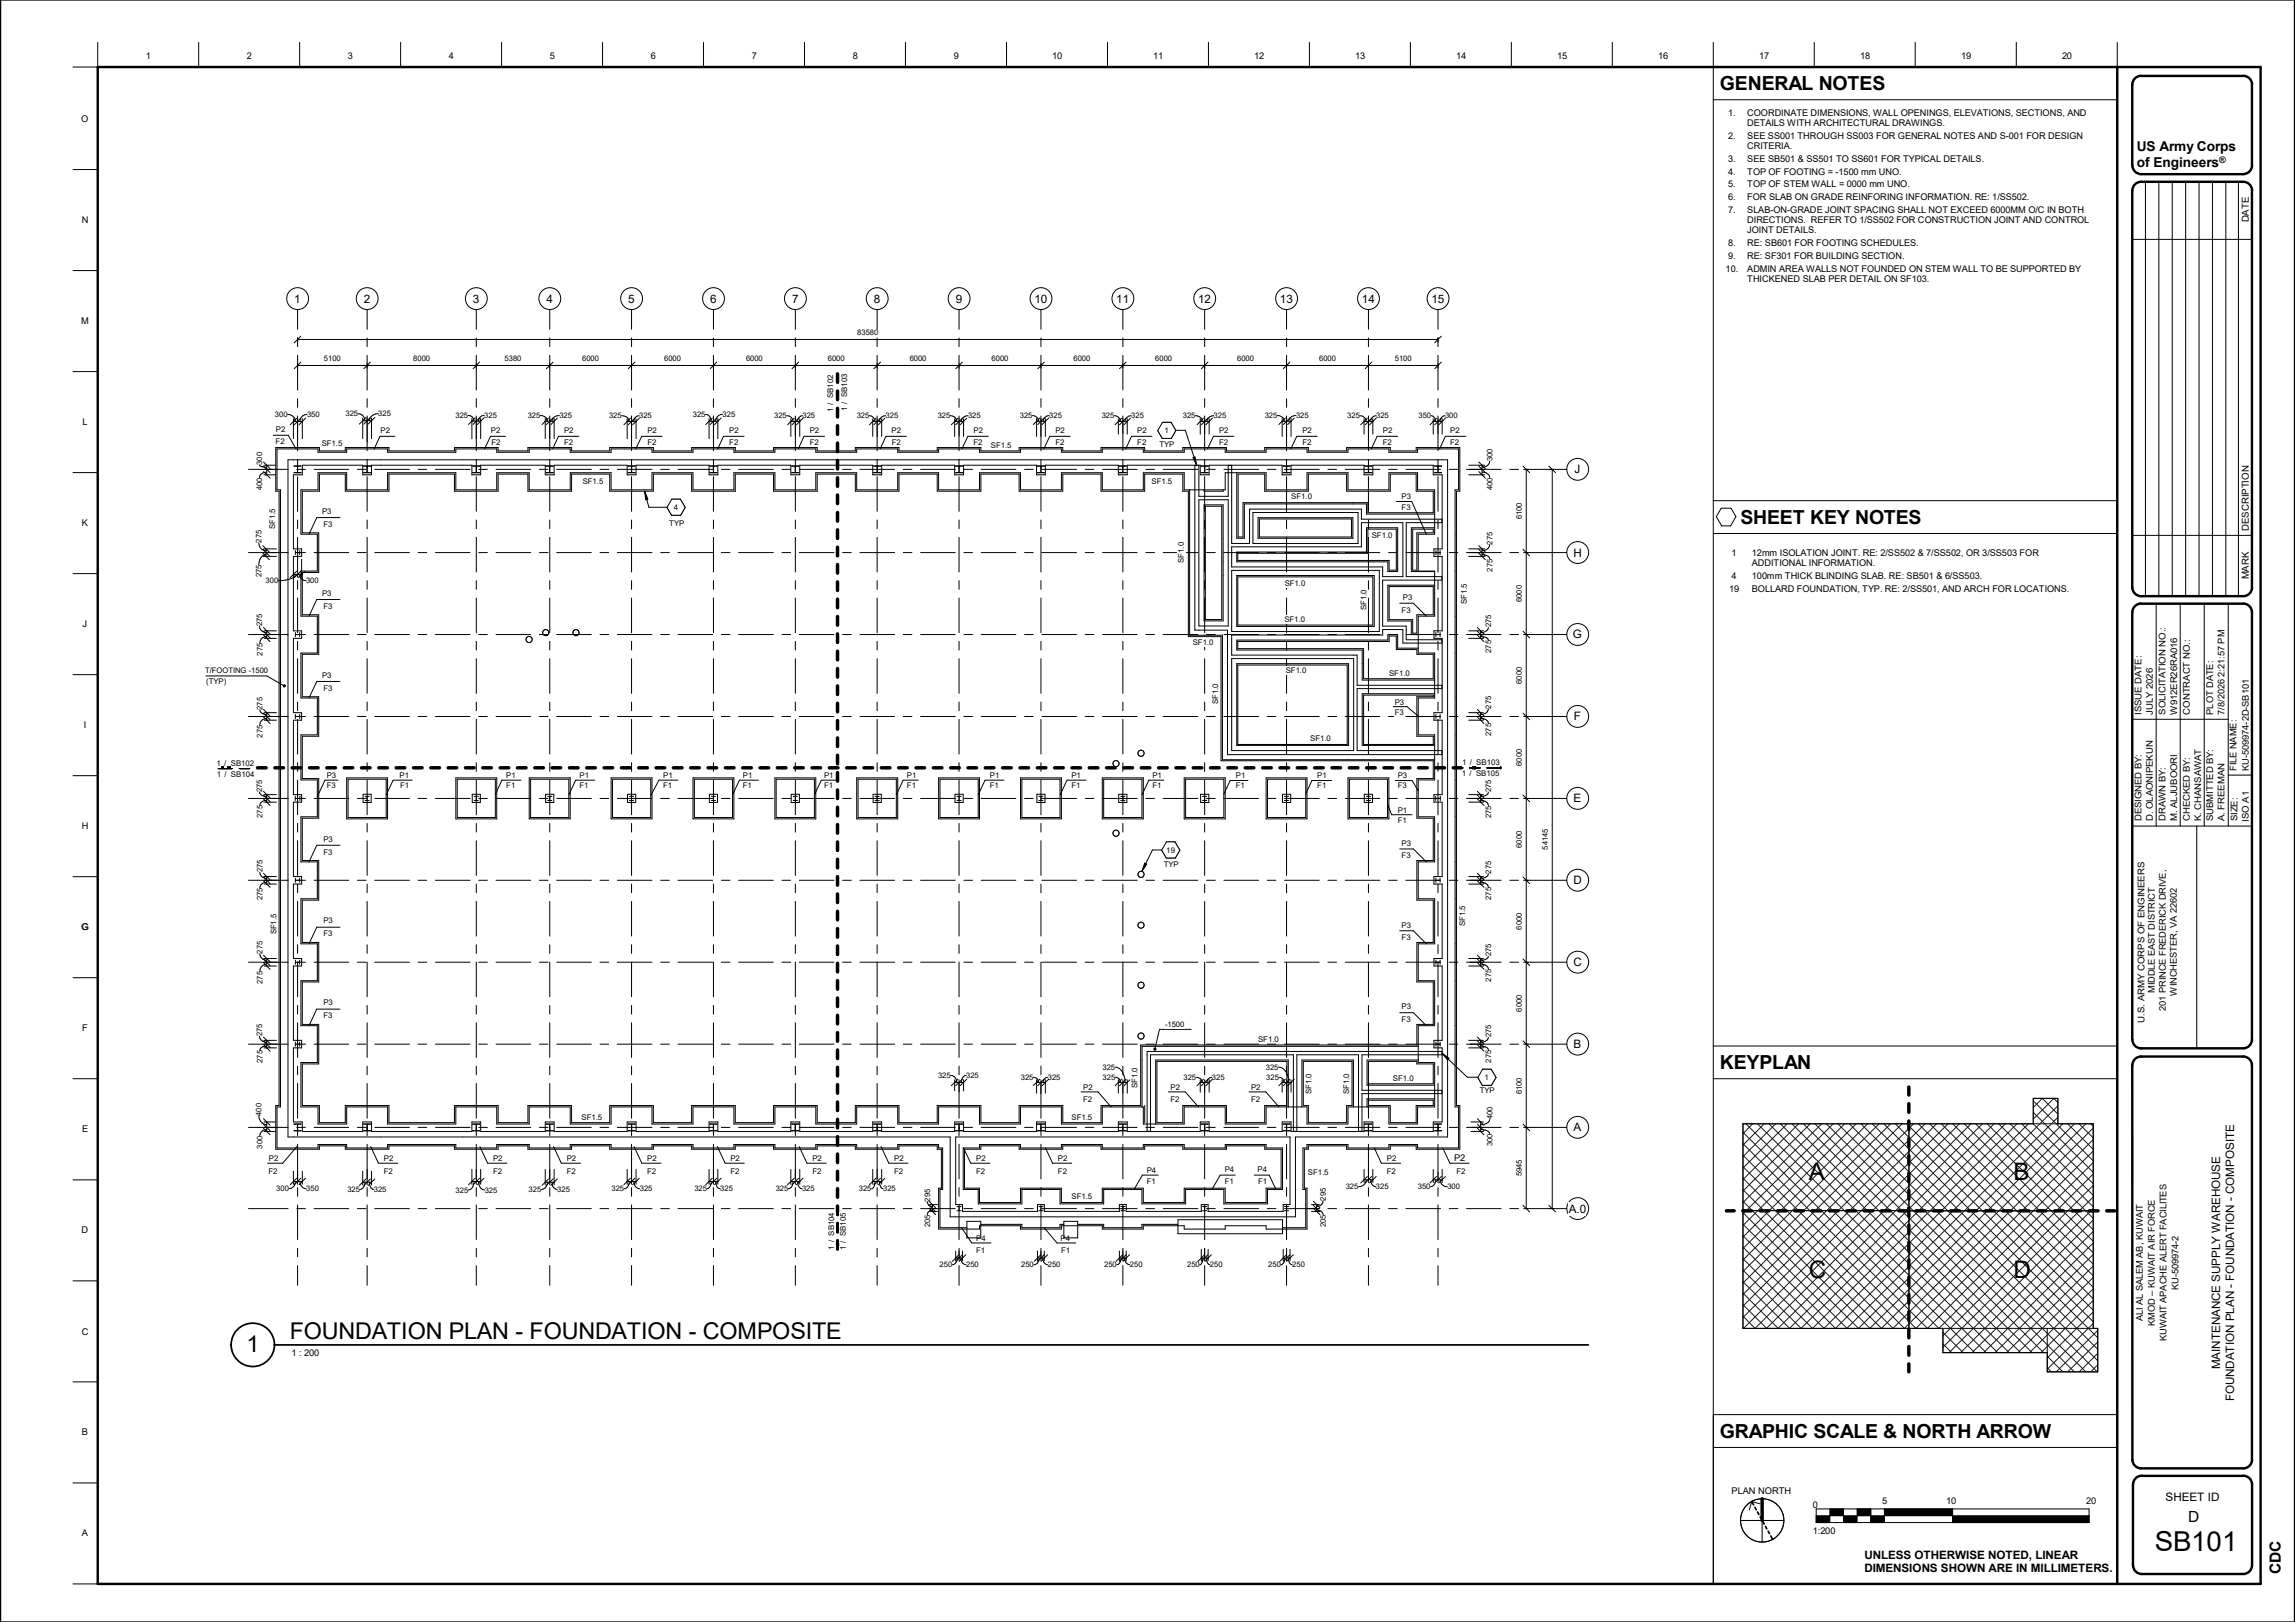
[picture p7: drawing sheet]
<svg xmlns="http://www.w3.org/2000/svg" width="841mm" height="594mm" viewBox="0 0 841 594" stroke-linecap="round" stroke-linejoin="round" font-family="sans-serif">
<defs><g id="words">
<text font-size="10.1" x="789.6" y="567.9">SB101</text>
<g font-size="8.8">
<text x="662.9" y="432.2">A</text>
<text x="737.9" y="432.2">B</text>
<text x="662.9" y="468.1">C</text>
<text x="737.9" y="468.1">D</text>
</g>
<g font-size="8.5">
<text x="106.2" y="490.6">FOUNDATION PLAN -</text>
<text x="194.1" y="490.6">FOUNDATION -</text>
<text x="257.6" y="490.6">COMPOSITE</text>
<text x="90.3" y="495.3">1</text>
</g>
<g font-size="7.1">
<text x="630.3" y="33.1">GENERAL NOTES</text>
<text x="637.8" y="191.9">SHEET KEY NOTES</text>
<text x="630.3" y="391.7">KEYPLAN</text>
<text x="630.3" y="526.7">GRAPHIC SCALE &amp; NORTH ARROW</text>
</g>
<g font-size="5.6">
<text x="801.8" y="557.4">D</text>
<text x="835.9" y="576.7" transform="rotate(-90 835.9 576.7)">CDC</text>
</g>
<g font-size="5">
<text x="783.1" y="55.5">US Army Corps</text>
<text x="783.1" y="61.3">of Engineers</text>
</g>
<g font-size="4.3">
<text x="107.8" y="110.8">1</text>
<text x="133.3" y="110.8">2</text>
<text x="173.3" y="110.8">3</text>
<text x="200.2" y="110.8">4</text>
<text x="230.2" y="110.8">5</text>
<text x="260.2" y="110.8">6</text>
<text x="290.2" y="110.8">7</text>
<text x="320.3" y="110.8">8</text>
<text x="350.2" y="110.8">9</text>
<text x="379.1" y="110.8">10</text>
<text x="409.1" y="110.8">11</text>
<text x="439" y="110.8">12</text>
<text x="469.1" y="110.8">13</text>
<text x="499.1" y="110.8">14</text>
<text x="524.6" y="110.8">15</text>
<text x="577" y="173.4">J</text>
<text x="576.6" y="203.8">H</text>
<text x="576.4" y="233.8">G</text>
<text x="576.8" y="263.9">F</text>
<text x="576.7" y="293.8">E</text>
<text x="576.6" y="323.9">D</text>
<text x="576.6" y="353.9">C</text>
<text x="576.7" y="383.9">B</text>
<text x="576.7" y="414.4">A</text>
<text x="574.9" y="444.1">A.0</text>
<text x="813.6" y="501.5" transform="rotate(-90 813.6 501.5)">MAINTENANCE SUPPLY WAREHOUSE</text>
<text x="818.7" y="513.2" transform="rotate(-90 818.7 513.2)">FOUNDATION PLAN - FOUNDATION - COMPOSITE</text>
<text x="793.6" y="549.7">SHEET ID</text>
</g>
<g font-size="4.2">
<text x="683.2" y="570.8">UNLESS OTHERWISE NOTED, LINEAR</text>
<text x="683.2" y="575.8">DIMENSIONS SHOWN ARE IN MILLIMETERS.</text>
</g>
<g font-size="3.5">
<text x="824.1" y="81.4" transform="rotate(-90 824.1 81.4)">DATE</text>
<text x="824.1" y="194.4" transform="rotate(-90 824.1 194.4)">DESCRIPTION</text>
<text x="824.1" y="212.2" transform="rotate(-90 824.1 212.2)">MARK</text>
</g>
<g font-size="3.4">
<text x="53.5" y="21.5">1</text>
<text x="90.5" y="21.5">2</text>
<text x="127.5" y="21.5">3</text>
<text x="164.5" y="21.5">4</text>
<text x="201.5" y="21.5">5</text>
<text x="238.5" y="21.5">6</text>
<text x="275.5" y="21.5">7</text>
<text x="312.5" y="21.5">8</text>
<text x="349.5" y="21.5">9</text>
<text x="385.6" y="21.5">10</text>
<text x="422.6" y="21.5">11</text>
<text x="459.6" y="21.5">12</text>
<text x="496.6" y="21.5">13</text>
<text x="533.7" y="21.5">14</text>
<text x="570.7" y="21.5">15</text>
<text x="607.7" y="21.5">16</text>
<text x="644.7" y="21.5">17</text>
<text x="681.7" y="21.5">18</text>
<text x="718.6" y="21.5">19</text>
<text x="755.6" y="21.5">20</text>
<text x="29.8" y="44.6">O</text>
<text x="633.3" y="42.5">1.</text>
<text x="640.3" y="42.5">COORDINATE DIMENSIONS, WALL OPENINGS, ELEVATIONS, SECTIONS, AND</text>
<text x="640.3" y="46.2">DETAILS WITH ARCHITECTURAL DRAWINGS.</text>
<text x="633.3" y="51">2.</text>
<text x="640.3" y="51">SEE SS001 THROUGH SS003 FOR GENERAL NOTES AND S-001 FOR DESIGN</text>
<text x="633.3" y="59.5">3.</text>
<text x="640.3" y="54.7">CRITERIA.</text>
<text x="640.3" y="59.5">SEE SB501 &amp; SS501 TO SS601 FOR TYPICAL DETAILS.</text>
<text x="633.3" y="64.1">4.</text>
<text x="640.3" y="64.1">TOP OF FOOTING = -1500 mm UNO.</text>
<text x="633.3" y="68.7">5.</text>
<text x="640.3" y="68.7">TOP OF STEM WALL = 0000 mm UNO.</text>
<text x="633.3" y="73.3">6.</text>
<text x="633.3" y="77.9">7.</text>
<text x="640.3" y="73.3">FOR SLAB ON GRADE REINFORING INFORMATION. RE: 1/SS502.</text>
<text x="640.3" y="77.9">SLAB-ON-GRADE JOINT SPACING SHALL NOT EXCEED 6000MM O/C IN BOTH</text>
<text x="29.9" y="81.6">N</text>
<text x="640.3" y="81.6">DIRECTIONS. REFER TO 1/SS502 FOR CONSTRUCTION JOINT AND CONTROL</text>
<text x="640.3" y="85.4">JOINT DETAILS.</text>
<text x="633.3" y="90.3">8.</text>
<text x="633.3" y="94.8">9.</text>
<text x="640.3" y="90.3">RE: SB601 FOR FOOTING SCHEDULES.</text>
<text x="640.3" y="94.8">RE: SF301 FOR BUILDING SECTION.</text>
<text x="632.4" y="99.4">10.</text>
<text x="640.3" y="99.4">ADMIN AREA WALLS NOT FOUNDED ON STEM WALL TO BE SUPPORTED BY</text>
<text x="640.3" y="103.2">THICKENED SLAB PER DETAIL ON SF103.</text>
<text x="29.8" y="118.6">M</text>
<text x="30.2" y="155.6">L</text>
<text x="30" y="192.6">K</text>
<text x="634.6" y="203.8">1</text>
<text x="642" y="203.8">12mm ISOLATION JOINT. RE: 2/SS502 &amp; 7/SS502, OR 3/SS503 FOR</text>
<text x="642" y="207.5">ADDITIONAL INFORMATION.</text>
<text x="634.6" y="212.2">4</text>
<text x="642" y="212.2">100mm THICK BLINDING SLAB. RE: SB501 &amp; 6/SS503.</text>
<text x="633.7" y="216.8">19</text>
<text x="642" y="216.8">BOLLARD FOUNDATION, TYP. RE: 2/SS501, AND ARCH FOR LOCATIONS.</text>
<text x="30.3" y="229.6">J</text>
<text x="784.8" y="261.7" transform="rotate(-90 784.8 261.7)">ISSUE DATE:</text>
<text x="788.9" y="261.7" transform="rotate(-90 788.9 261.7)">JULY 2026</text>
<text x="793.6" y="261.7" transform="rotate(-90 793.6 261.7)">SOLICITATION NO.:</text>
<text x="797.8" y="261.7" transform="rotate(-90 797.8 261.7)">W912ER26RA016</text>
<text x="802.4" y="261.7" transform="rotate(-90 802.4 261.7)">CONTRACT NO.:</text>
<text x="811.1" y="261.7" transform="rotate(-90 811.1 261.7)">PLOT DATE:</text>
<text x="815.2" y="261.7" transform="rotate(-90 815.2 261.7)">7/8/2026 2:21:57 PM</text>
<text x="30.7" y="266.6">I</text>
<text x="819.6" y="282.3" transform="rotate(-90 819.6 282.3)">FILE NAME:</text>
<text x="824.1" y="282.3" transform="rotate(-90 824.1 282.3)">KU-509974-2D-SB101</text>
<text x="29.9" y="303.6">H</text>
<text x="784.8" y="300.8" transform="rotate(-90 784.8 300.8)">DESIGNED BY:</text>
<text x="788.9" y="300.8" transform="rotate(-90 788.9 300.8)">D. OLAONIPEKUN</text>
<text x="793.6" y="300.8" transform="rotate(-90 793.6 300.8)">DRAWN BY:</text>
<text x="797.8" y="300.8" transform="rotate(-90 797.8 300.8)">M. ALJUBOORI</text>
<text x="802.4" y="300.8" transform="rotate(-90 802.4 300.8)">CHECKED BY:</text>
<text x="806.6" y="300.8" transform="rotate(-90 806.6 300.8)">K. CHANSAWAT</text>
<text x="811.1" y="300.8" transform="rotate(-90 811.1 300.8)">SUBMITTED BY:</text>
<text x="815.2" y="300.8" transform="rotate(-90 815.2 300.8)">A. FREEMAN</text>
<text x="820" y="300.8" transform="rotate(-90 820 300.8)">SIZE:</text>
<text x="824.1" y="300.9" transform="rotate(-90 824.1 300.9)">ISO A1</text>
<text x="29.8" y="340.6">G</text>
<text x="789.7" y="363.8" transform="rotate(-90 789.7 363.8)">MIDDLE EAST DISTRICT</text>
<text x="797.7" y="364.6" transform="rotate(-90 797.7 364.6)">WINCHESTER, VA 22602</text>
<text x="793.7" y="370.2" transform="rotate(-90 793.7 370.2)">201 PRINCE FREDERICK DRIVE,</text>
<text x="30.1" y="377.6">F</text>
<text x="785.8" y="374.5" transform="rotate(-90 785.8 374.5)">U.S. ARMY CORPS OF ENGINEERS</text>
<text x="30.1" y="414.7">E</text>
<text x="532.9" y="425.4">P2</text>
<text x="29.9" y="451.7">D</text>
<text x="798.3" y="472.5" transform="rotate(-90 798.3 472.5)">KU-509974-2</text>
<text x="785.2" y="483.9" transform="rotate(-90 785.2 483.9)">ALI AL SALEM AB, KUWAIT</text>
<text x="789.7" y="485.6" transform="rotate(-90 789.7 485.6)">KMOD – KUWAIT AIR FORCE</text>
<text x="29.9" y="488.8">C</text>
<text x="794" y="491.3" transform="rotate(-90 794 491.3)">KUWAIT APACHE ALERT FACILITES</text>
<text x="106.8" y="496.5">1 : 200</text>
<text x="30" y="525.7">B</text>
<text x="634.6" y="547.1">PLAN NORTH</text>
<text x="689.7" y="550.8">5</text>
<text x="713.2" y="550.8">10</text>
<text x="764.5" y="550.8">20</text>
<text x="664.3" y="552.2">0</text>
<text x="30" y="562.7">A</text>
<text x="664.3" y="561.7">1:200</text>
</g>
<text font-size="3.3" x="813.3" y="59.8">®</text>
<g font-size="2.9">
<text x="305.3" y="148.2" transform="rotate(-90 305.3 148.2)">/</text>
<text x="305.3" y="145.8" transform="rotate(-90 305.3 145.8)">SB102</text>
<text x="310.5" y="147.9" transform="rotate(-90 310.5 147.9)">/</text>
<text x="310.5" y="145.5" transform="rotate(-90 310.5 145.5)">SB103</text>
<text x="305.3" y="151" transform="rotate(-90 305.3 151)">1</text>
<text x="310.5" y="150.7" transform="rotate(-90 310.5 150.7)">1</text>
<text x="101.1" y="158.3">P2</text>
<text x="139.4" y="158.5">P2</text>
<text x="179.9" y="158.5">P2</text>
<text x="206.7" y="158.5">P2</text>
<text x="237.2" y="158.5">P2</text>
<text x="267.3" y="158.5">P2</text>
<text x="296.8" y="158.5">P2</text>
<text x="326.7" y="158.5">P2</text>
<text x="356.7" y="158.5">P2</text>
<text x="386.8" y="158.5">P2</text>
<text x="416.8" y="158.5">P2</text>
<text x="426.7" y="158.7">1</text>
<text x="446.7" y="158.5">P2</text>
<text x="477.3" y="158.5">P2</text>
<text x="506.8" y="158.5">P2</text>
<text x="531.5" y="158.5">P2</text>
<text x="101" y="162.7">F2</text>
<text x="117.9" y="163.4">SF1.5</text>
<text x="180.1" y="162.8">F2</text>
<text x="206.8" y="162.8">F2</text>
<text x="237.2" y="162.8">F2</text>
<text x="267.3" y="162.8">F2</text>
<text x="296.8" y="162.8">F2</text>
<text x="326.8" y="162.8">F2</text>
<text x="356.7" y="162.8">F2</text>
<text x="363.1" y="164">SF1.5</text>
<text x="386.8" y="162.8">F2</text>
<text x="416.8" y="162.8">F2</text>
<text x="424.9" y="163.6">TYP</text>
<text x="446.8" y="162.8">F2</text>
<text x="477.3" y="162.8">F2</text>
<text x="506.8" y="162.8">F2</text>
<text x="531.5" y="162.8">F2</text>
<text x="213.5" y="177.2">SF1.5</text>
<text x="422" y="177.2">SF1.5</text>
<text x="473.2" y="182.9">SF1.0</text>
<text x="513.6" y="182.8">P3</text>
<text x="118" y="188.1">P3</text>
<text x="246.9" y="186.9">4</text>
<text x="513.6" y="186.8">F3</text>
<text x="100.8" y="193.8" transform="rotate(-90 100.8 193.8)">SF1.5</text>
<text x="118.5" y="193">F3</text>
<text x="245.3" y="192.5">TYP</text>
<text x="502.7" y="197">SF1.0</text>
<text x="433.9" y="206.2" transform="rotate(-90 433.9 206.2)">SF1.0</text>
<text x="470.8" y="214.5">SF1.0</text>
<text x="118" y="218.1">P3</text>
<text x="514.1" y="219.7">P3</text>
<text x="537.5" y="221.2" transform="rotate(-90 537.5 221.2)">SF1.5</text>
<text x="118.5" y="223">F3</text>
<text x="470.7" y="227.8">SF1.0</text>
<text x="500.8" y="223.6" transform="rotate(-90 500.8 223.6)">SF1.0</text>
<text x="513.6" y="224.4">F3</text>
<text x="437.1" y="236.2">SF1.0</text>
<text x="75.6" y="250.6">(TYP)</text>
<text x="118" y="248.2">P3</text>
<text x="471.2" y="246.5">SF1.0</text>
<text x="509.1" y="247.5">SF1.0</text>
<text x="118.5" y="253">F3</text>
<text x="446.4" y="257.9" transform="rotate(-90 446.4 257.9)">SF1.0</text>
<text x="511.1" y="262">F3</text>
<text x="511.1" y="258.1">P3</text>
<text x="480.1" y="271.5">SF1.0</text>
<text x="79.4" y="280.5">1</text>
<text x="82.2" y="280.5">/</text>
<text x="84.6" y="280.5">SB102</text>
<text x="535.8" y="280.2">1</text>
<text x="538.6" y="280.2">/</text>
<text x="541" y="280.2">SB103</text>
<text x="79.5" y="284.6">1</text>
<text x="82.3" y="284.6">/</text>
<text x="84.6" y="284.6">SB104</text>
<text x="119.7" y="284.9">P3</text>
<text x="146.4" y="284.9">P1</text>
<text x="185.5" y="284.9">P1</text>
<text x="212.4" y="284.9">P1</text>
<text x="243" y="284.9">P1</text>
<text x="272.2" y="284.9">P1</text>
<text x="302" y="284.9">P1</text>
<text x="332.4" y="284.9">P1</text>
<text x="362.8" y="284.9">P1</text>
<text x="392.6" y="284.9">P1</text>
<text x="422.3" y="284.9">P1</text>
<text x="452.9" y="284.9">P1</text>
<text x="482.7" y="284.9">P1</text>
<text x="512.2" y="284.9">P3</text>
<text x="535.7" y="284.1">1</text>
<text x="538.5" y="284.1">/</text>
<text x="540.9" y="284.1">SB105</text>
<text x="119.7" y="288.8">F3</text>
<text x="146.6" y="288.8">F1</text>
<text x="185.5" y="288.8">F1</text>
<text x="212.4" y="288.8">F1</text>
<text x="243" y="288.8">F1</text>
<text x="272.2" y="288.8">F1</text>
<text x="302" y="288.8">F1</text>
<text x="332.4" y="288.8">F1</text>
<text x="362.8" y="288.8">F1</text>
<text x="392.7" y="288.8">F1</text>
<text x="422.3" y="288.8">F1</text>
<text x="452.9" y="288.8">F1</text>
<text x="482.7" y="288.8">F1</text>
<text x="512.2" y="288.8">F3</text>
<text x="512.2" y="297.6">P1</text>
<text x="512.2" y="301.6">F1</text>
<text x="118.5" y="308.6">P3</text>
<text x="513.6" y="309.7">P3</text>
<text x="118.5" y="313">F3</text>
<text x="426.5" y="317.4">TYP</text>
<text x="427.4" y="312.4">19</text>
<text x="513.6" y="314.4">F3</text>
<text x="118.5" y="338.2">P3</text>
<text x="513.6" y="339.7">P3</text>
<text x="537" y="339.3" transform="rotate(-90 537 339.3)">SF1.5</text>
<text x="101.3" y="342.3" transform="rotate(-90 101.3 342.3)">SF1.5</text>
<text x="118.5" y="343">F3</text>
<text x="513.6" y="344.4">F3</text>
<text x="118.5" y="368.2">P3</text>
<text x="513.6" y="369.7">P3</text>
<text x="118.5" y="373">F3</text>
<text x="513.6" y="374.4">F3</text>
<text x="461.1" y="381.5">SF1.0</text>
<text x="510.5" y="395.8">SF1.0</text>
<text x="544" y="395.6">1</text>
<text x="397" y="399.3">P2</text>
<text x="416.9" y="398.5" transform="rotate(-90 416.9 398.5)">SF1.0</text>
<text x="429" y="399.3">P2</text>
<text x="458.5" y="399.3">P2</text>
<text x="480.7" y="400.7" transform="rotate(-90 480.7 400.7)">SF1.0</text>
<text x="494.5" y="400.7" transform="rotate(-90 494.5 400.7)">SF1.0</text>
<text x="542.3" y="400.2">TYP</text>
<text x="397" y="403.5">F2</text>
<text x="429" y="403.5">F2</text>
<text x="458.5" y="403.5">F2</text>
<text x="213.1" y="410">SF1.5</text>
<text x="392.7" y="410">SF1.5</text>
<text x="98.6" y="425.2">P2</text>
<text x="140.7" y="425.2">P2</text>
<text x="180.7" y="425.2">P2</text>
<text x="207.7" y="425.2">P2</text>
<text x="237.2" y="425.2">P2</text>
<text x="267.7" y="425.2">P2</text>
<text x="297.7" y="425.2">P2</text>
<text x="327.7" y="425.2">P2</text>
<text x="357.7" y="425.2">P2</text>
<text x="387.7" y="425.2">P2</text>
<text x="508.2" y="425.2">P2</text>
<text x="98.4" y="429.9">F2</text>
<text x="140.7" y="429.9">F2</text>
<text x="180.7" y="429.9">F2</text>
<text x="207.7" y="429.9">F2</text>
<text x="237.2" y="429.9">F2</text>
<text x="267.7" y="429.9">F2</text>
<text x="297.7" y="429.9">F2</text>
<text x="327.7" y="429.9">F2</text>
<text x="357.7" y="429.9">F2</text>
<text x="387.7" y="429.9">F2</text>
<text x="420.2" y="429.6">P4</text>
<text x="448.8" y="429.2">P4</text>
<text x="460.8" y="429.2">P4</text>
<text x="479.3" y="430.5">SF1.5</text>
<text x="508.2" y="429.9">F2</text>
<text x="533.8" y="429.9">F2</text>
<text x="420.2" y="433.7">F1</text>
<text x="448.8" y="433.7">F1</text>
<text x="461" y="433.7">F1</text>
<text x="392.7" y="439">SF1.5</text>
<text x="305.6" y="455" transform="rotate(-90 305.6 455)">/</text>
<text x="305.6" y="452.6" transform="rotate(-90 305.6 452.6)">SB104</text>
<text x="310" y="455.1" transform="rotate(-90 310 455.1)">/</text>
<text x="310" y="452.7" transform="rotate(-90 310 452.7)">SB105</text>
<text x="357.7" y="454.6">P4</text>
<text x="388.7" y="454.6">P4</text>
<text x="305.6" y="457.8" transform="rotate(-90 305.6 457.8)">1</text>
<text x="310" y="457.9" transform="rotate(-90 310 457.9)">1</text>
<text x="357.7" y="458.8">F1</text>
<text x="388.9" y="458.8">F1</text>
</g>
<g font-size="2.8">
<text x="314.2" y="122.8">83580</text>
<text x="118.7" y="132.2">5100</text>
<text x="151.5" y="132.2">8000</text>
<text x="184.9" y="132.2">5380</text>
<text x="213.4" y="132.2">6000</text>
<text x="243.4" y="132.2">6000</text>
<text x="273.4" y="132.2">6000</text>
<text x="303.4" y="132.2">6000</text>
<text x="333.4" y="132.2">6000</text>
<text x="363.4" y="132.2">6000</text>
<text x="393.4" y="132.2">6000</text>
<text x="423.4" y="132.2">6000</text>
<text x="453.4" y="132.2">6000</text>
<text x="483.4" y="132.2">6000</text>
<text x="511.1" y="132.2">5100</text>
<text x="100.8" y="152.7">300</text>
<text x="112.5" y="152.7">350</text>
<text x="126.6" y="152.5">325</text>
<text x="138.6" y="152.5">325</text>
<text x="166.9" y="153.1">325</text>
<text x="177.5" y="153.1">325</text>
<text x="193.4" y="153.2">325</text>
<text x="205" y="153.2">325</text>
<text x="223.2" y="153.2">325</text>
<text x="234.2" y="153.2">325</text>
<text x="253.9" y="152.7">325</text>
<text x="264.8" y="152.7">325</text>
<text x="283.7" y="153.2">325</text>
<text x="294.1" y="153.2">325</text>
<text x="313.9" y="153.2">325</text>
<text x="324.5" y="153.2">325</text>
<text x="343.6" y="153.2">325</text>
<text x="354.8" y="153.2">325</text>
<text x="373.7" y="153.2">325</text>
<text x="384.5" y="153.2">325</text>
<text x="403.7" y="153.2">325</text>
<text x="414.6" y="153.2">325</text>
<text x="433.5" y="153.2">325</text>
<text x="444.8" y="153.2">325</text>
<text x="463.5" y="153.2">325</text>
<text x="474.9" y="153.2">325</text>
<text x="493.7" y="153.2">325</text>
<text x="504.3" y="153.2">325</text>
<text x="519.8" y="153.2">350</text>
<text x="529.5" y="153.2">300</text>
<text x="96.1" y="170.3" transform="rotate(-90 96.1 170.3)">300</text>
<text x="546.9" y="168.9" transform="rotate(-90 546.9 168.9)">300</text>
<text x="96.1" y="179.5" transform="rotate(-90 96.1 179.5)">400</text>
<text x="546.9" y="179.5" transform="rotate(-90 546.9 179.5)">400</text>
<text x="557.7" y="190.2" transform="rotate(-90 557.7 190.2)">6100</text>
<text x="95.8" y="198.8" transform="rotate(-90 95.8 198.8)">275</text>
<text x="546.9" y="199.4" transform="rotate(-90 546.9 199.4)">275</text>
<text x="546.9" y="209.3" transform="rotate(-90 546.9 209.3)">275</text>
<text x="95.8" y="211.5" transform="rotate(-90 95.8 211.5)">275</text>
<text x="97.3" y="213.7">300</text>
<text x="112.1" y="213.7">300</text>
<text x="557.7" y="220.5" transform="rotate(-90 557.7 220.5)">6000</text>
<text x="96.1" y="229.3" transform="rotate(-90 96.1 229.3)">275</text>
<text x="546.4" y="229.8" transform="rotate(-90 546.4 229.8)">275</text>
<text x="546.4" y="239.1" transform="rotate(-90 546.4 239.1)">275</text>
<text x="96.2" y="240.2" transform="rotate(-90 96.2 240.2)">275</text>
<text x="75.2" y="246.7">T/FOOTING</text>
<text x="91.1" y="246.7">-1500</text>
<text x="557.7" y="250.5" transform="rotate(-90 557.7 250.5)">6000</text>
<text x="96.2" y="260" transform="rotate(-90 96.2 260)">275</text>
<text x="546.4" y="259.5" transform="rotate(-90 546.4 259.5)">275</text>
<text x="546.4" y="269.5" transform="rotate(-90 546.4 269.5)">275</text>
<text x="96.2" y="270.2" transform="rotate(-90 96.2 270.2)">275</text>
<text x="557.7" y="280.5" transform="rotate(-90 557.7 280.5)">6000</text>
<text x="96.1" y="290.1" transform="rotate(-90 96.1 290.1)">275</text>
<text x="546.4" y="290.2" transform="rotate(-90 546.4 290.2)">275</text>
<text x="96.2" y="299.6" transform="rotate(-90 96.2 299.6)">275</text>
<text x="546.4" y="299.7" transform="rotate(-90 546.4 299.7)">275</text>
<text x="557.7" y="310.5" transform="rotate(-90 557.7 310.5)">6000</text>
<text x="567.3" y="311.2" transform="rotate(-90 567.3 311.2)">54145</text>
<text x="96.2" y="319.5" transform="rotate(-90 96.2 319.5)">275</text>
<text x="546.4" y="320" transform="rotate(-90 546.4 320)">275</text>
<text x="96.2" y="329.8" transform="rotate(-90 96.2 329.8)">275</text>
<text x="546.4" y="329.6" transform="rotate(-90 546.4 329.6)">275</text>
<text x="557.7" y="340.5" transform="rotate(-90 557.7 340.5)">6000</text>
<text x="96.2" y="349.3" transform="rotate(-90 96.2 349.3)">275</text>
<text x="546.4" y="350.2" transform="rotate(-90 546.4 350.2)">275</text>
<text x="546.4" y="359.5" transform="rotate(-90 546.4 359.5)">275</text>
<text x="96.2" y="360.3" transform="rotate(-90 96.2 360.3)">275</text>
<text x="557.7" y="370.5" transform="rotate(-90 557.7 370.5)">6000</text>
<text x="426.9" y="376">-1500</text>
<text x="96.1" y="379.5" transform="rotate(-90 96.1 379.5)">275</text>
<text x="546.4" y="379.9" transform="rotate(-90 546.4 379.9)">275</text>
<text x="96.2" y="389.3" transform="rotate(-90 96.2 389.3)">275</text>
<text x="546.4" y="389.2" transform="rotate(-90 546.4 389.2)">275</text>
<text x="343.7" y="394.8">325</text>
<text x="354.1" y="394.8">325</text>
<text x="374.1" y="395.5">325</text>
<text x="384" y="395.5">325</text>
<text x="404" y="391.8">325</text>
<text x="404.1" y="395.5">325</text>
<text x="433.7" y="395.5">325</text>
<text x="444.1" y="395.5">325</text>
<text x="463.9" y="391.8">325</text>
<text x="464.1" y="395.5">325</text>
<text x="557.7" y="400.8" transform="rotate(-90 557.7 400.8)">6100</text>
<text x="95.8" y="408.7" transform="rotate(-90 95.8 408.7)">400</text>
<text x="546.9" y="410" transform="rotate(-90 546.9 410)">400</text>
<text x="546.9" y="419.9" transform="rotate(-90 546.9 419.9)">300</text>
<text x="96.2" y="420.7" transform="rotate(-90 96.2 420.7)">300</text>
<text x="557.7" y="430.9" transform="rotate(-90 557.7 430.9)">5945</text>
<text x="101.3" y="436.4">300</text>
<text x="112.2" y="436.4">350</text>
<text x="127.3" y="436.6">325</text>
<text x="137" y="436.6">325</text>
<text x="167" y="436.8">325</text>
<text x="177.6" y="436.8">325</text>
<text x="193.7" y="436.6">325</text>
<text x="204.2" y="436.6">325</text>
<text x="224.1" y="436.4">325</text>
<text x="234.4" y="436.4">325</text>
<text x="254.5" y="436.4">325</text>
<text x="263.9" y="436.4">325</text>
<text x="284.3" y="436.4">325</text>
<text x="293.9" y="436.4">325</text>
<text x="314.7" y="436.4">325</text>
<text x="323.6" y="436.4">325</text>
<text x="493.1" y="435.6">325</text>
<text x="504.2" y="435.6">325</text>
<text x="519.6" y="435.6">350</text>
<text x="530.4" y="435.6">300</text>
<text x="340.8" y="440.1" transform="rotate(-90 340.8 440.1)">295</text>
<text x="485.9" y="439.7" transform="rotate(-90 485.9 439.7)">295</text>
<text x="340.8" y="449.5" transform="rotate(-90 340.8 449.5)">205</text>
<text x="485.9" y="449.5" transform="rotate(-90 485.9 449.5)">205</text>
<text x="344.3" y="464.2">250</text>
<text x="354.1" y="464.2">250</text>
<text x="374.2" y="464.2">250</text>
<text x="384" y="464.2">250</text>
<text x="404.6" y="464.2">250</text>
<text x="414.1" y="464.2">250</text>
<text x="435" y="464.2">250</text>
<text x="443.4" y="464.2">250</text>
<text x="464.8" y="464.2">250</text>
<text x="473.6" y="464.2">250</text>
</g>
</g></defs>
<g fill="none" stroke="#000" stroke-width=".37">
<path d="M100.1 159.4h5.5l2.9 5M144.7 159.8h-5.5l-2.1 4.6M185.3 159.8h-5.6l-2.1 4.6M212.1 159.8h-7.5l-2.1 4.6M242.7 159.8h-7.5l-2.2 4.6M272.7 159.8h-7.6l-2.1 4.6M302.2 159.8h-7.6l-2.1 4.6M332.1 159.8h-7.4l-2.2 4.6M362.2 159.8h-7.5l-2.2 4.6M392.2 159.8h-7.5l-2.2 4.6M422.1 159.8h-7.4l-2.2 4.6M452.2 159.8h-7.5l-2.2 4.6"/>
<path d="M482.7 159.8h-7.5l-2.2 4.6M512.2 159.8h-7.5l-2.2 4.6M537.2 159.8h-7.5l-2.1 4.6M101 163.9h16.1v1.2h9.4v-1.2h16v1.2h24v-1.2h16v1.2h11v-1.2h16v1.2h13.9v-1.2h16v1.2h14v-1.2h16.1v1.2h14v-1.2h16v1.2h13.9v-1.2h16v1.2h14.1v-1.2h16v1.2h14v-1.2h16v1.2h14v-1.2h16v1.2h14v-1.2h16v1.2h14v-1.2h16v1.2h14v-1.2h16v1.2h9.5v-1.2h16v16h-1.3v225h1.3v16h-16v-1.2h-9.5v1.2h-16v-1.2h-14v1.2h-1.5v14.3h1v15h-15v-1.3h-15v1.3h-15v-1.3h-15v1.3h-15.1v-1.3h-14.9v1.3h-15v-1.3h-15.1v1.3h-14.9v-15h1v-14.3h-1.5v-1.2h-14.1v1.2h-16v-1.2h-13.9v1.2h-16v-1.2h-14v1.2h-16.1v-1.2h-14v1.2h-16v-1.2h-13.9v1.2h-16v-1.2h-11v1.2h-16v-1.2h-24v1.2h-16v-1.2h-9.4v1.2h-16.1v-16h1.3v-225h-1.3zM105.5 168.4h425v248h-55.8v29.3h-126.5v-29.3h-242.7zM107.8 173.1h2.5zM107.8 170.6l2.5 .1zM109 170.7v2.4M110.3 179.4h6.2v-6.3h10.5v6.3h15v-6.3h25v6.3h15v-6.3h11.9v6.3h15.1v-6.3h14.9v6.3h15v-6.3h15.1v6.3h14.9v-6.3h15.1v6.3h15v-6.3h14.9v6.3h15.1v-6.3h15v6.3h14.9v-6.3h15.1v6.3h15v-6.3h14.9v6.3h15.1v-6.3h15v6.3h15v-6.3h15v6.3h15v-6.3h15v6.3h15v-6.3h10.5v6.3h6.2v16.3h-6v13.5h6v16.5h-6v13.5h6v16.5h-6v13.5h6v16.5h-6v13.5h6v16.5h-6v13.5h6v16.5h-6v13.5h6v16.5h-6v13.5h6v16.2h-6.2v6.3h-10.5v-6.3h-15v6.3h-15v-6.3h-15v6.3h-15v-6.3h-15v6.3h-15v-6.3h-15.1v6.3h-14.9v-6.3h-15v6.3h-15.1v-6.3h-14.9v6.3h-15v-6.3h-15.1v6.3h-14.9v-6.3h-15v6.3h-15.1v-6.3h-14.9v6.3h-15.1v-6.3h-15v6.3h-14.9v-6.3h-15.1v6.3h-11.9v-6.3h-15v6.3h-25v-6.3h-15v6.3h-10.5v-6.3h-6.2v-16.2h6v-13.5h-6v-16.5h6v-13.5h-6v-16.5h6v-13.5h-6v-16.5h6v-13.5h-6v-16.5h6v-13.5h-6v-16.5h6v-13.5h-6v-16.5h6v-13.5h-6zM110.8 170.4h22.1v3.5h3.2v-3.5h36.8v3.5h3.2v-3.5h23.7v3.5h3.3v-3.5h26.7v3.5h3.3v-3.5h26.7v3.5h3.3v-3.5h26.7v3.5h3.3v-3.5h26.7v3.5h3.3v-3.5h26.7v3.5h3.3v-3.5h26.8v3.5h3.2v-3.5h26.7v3.5h3.3v-3.5h26.7v3.5h3.3v-3.5h26.8v3.5h3.2v-3.5h26.8v3.5h3.2v-3.5h22.1v3.5h3.3v27.1h-3v2.8h3v27.3h-3v2.7h3v27.2h-3v2.8h3v27.2h-3v2.8h3v27.3h-3v2.7h3v27.3h-3v2.7h3v27.2h-3v2.8h3v27.1h-3.3v3.5h-22.1v-3.5h-3.2v3.5h-26.8v-3.5h-3.2v3.5h-26.8v-3.5h-3.3v3.5h-26.7v-3.5h-3.3v3.5h-26.7v-3.5h-3.2v3.5h-26.8v-3.5h-3.3v3.5h-26.7v-3.5h-3.3v3.5h-26.7v-3.5h-3.3v3.5h-26.7v-3.5h-3.3v3.5h-26.7v-3.5h-3.3v3.5h-26.7v-3.5h-3.3v3.5h-23.7v-3.5h-3.2v3.5h-36.8v-3.5h-3.2v3.5h-22.1v-3.5h-3.3v-27.1h3v-2.8h-3v-27.2h3v-2.7h-3v-27.3h3v-2.7h-3v-27.3h3v-2.8h-3v-27.2h3v-2.8h-3v-27.2h3v-2.7h-3v-27.3h3v-2.8h-3v-27.1h3.3zM110.8 179.9h6.3v-6.2h9.4v6.2h16v-6.2h24v6.2h16v-6.2h11v6.2h16v-6.2h13.9v6.2h16v-6.2h14v6.2h16.1v-6.2h14v6.2h16v-6.2h13.9v6.2h16v-6.2h14.1v6.2h16v-6.2h14v6.2h16v-6.2h14v6.2h16v-6.2h14v6.2h2v53.3h12v45.4h77.7v6.6h-6v14.5h6v15.5h-6v14.5h6v15.5h-6v14.5h6v15.5h-6v7.5h-101.2v22.2h-14.5v6.3h-14v-6.3h-16v6.3h-14v-6.3h-16v6.3h-14.1v-6.3h-16v6.3h-13.9v-6.3h-16v6.3h-14v-6.3h-16.1v6.3h-14v-6.3h-16v6.3h-13.9v-6.3h-16v6.3h-11v-6.3h-16v6.3h-24v-6.3h-16v6.3h-9.4v-6.3h-6.3v-15.2h6v-14.5h-6v-15.5h6v-14.5h-6v-15.5h6v-14.5h-6v-15.5h6v-14.5h-6v-15.5h6v-14.5h-6v-15.6h6v-14.4h-6v-15.5h6v-14.5h-6zM133.3 173.1h2.5z"/>
<path d="M133.3 170.6l2.5 .1zM134.5 170.7v2.4M134.6 170.7v2.4M173.3 173.1h2.5zM173.3 170.6l2.5 .1zM174.5 170.7v2.4M174.6 170.7v2.4M200.2 173.1h2.5zM200.2 170.6l2.5 .1zM201.4 170.7v2.4M230.2 173.1h2.5zM230.2 170.6l2.5 .1z"/>
<path d="M231.4 170.7v2.4M231.5 170.7v2.4M260.2 173.1h2.5zM260.2 170.6l2.5 .1zM261.4 170.7v2.4M261.5 170.7v2.4M290.2 173.1h2.5zM290.2 170.6l2.5 .1zM291.4 170.7v2.4M320.2 173.1h2.5zM320.2 170.6l2.5 .1zM321.4 170.7v2.4"/>
<path d="M350.2 173.1h2.5zM350.2 170.6l2.5 .1zM351.4 170.7v2.4M351.5 170.7v2.4M380.2 173.1h2.5zM380.2 170.6l2.5 .1zM381.4 170.7v2.4M381.5 170.7v2.4M410.2 173.1h2.5zM410.2 170.6l2.5 .1zM411.4 170.7v2.4M435.9 179.4v53.3h12.1v45.6h77.7"/>
<path d="M437.9 170.5h1.4v11.3h10.8v-11.3h1.3v28.6h6.5v-12.6h41v3.7h29.5v1.2h-13.1v19.8h13.1v1.3h-21.7v16.8h8.6v5h13.1v1.2h-14.3v-4.9h-7.4v2h-55.3v7.3h45.9v11.1h31.1v1.2h-31.1v22.7h31.1v1.5h-78.6v-45.6h-11.9zM440.2 173.1h2.5zM440.2 170.6l2.5 .1zM441.2 179.4v.5h7v-.5M441.5 170.7v2.4M453.2 173.1v24h2.8v-12.5h44.8v3.7h24.9M453.7 173.7h9.8v6.2h16v-6.2h14v6.2h16v-6.2h9.5v6.2h6.2v7.9h-23.9v-3.7h-45.8v12.6h-1.8zM470.2 173.1h2.5zM470.2 170.6l2.5 .1zM471.4 170.7v2.4M471.5 170.7v2.4M500.2 173.1h2.5z"/>
<path d="M500.2 170.6l2.5 .1zM501.4 170.7v2.4M501.5 170.7v2.4M525.7 170.6l2.5 .1zM525.7 173.1h2.5zM527 170.7v2.4M124.6 189.6h-8.5l-2.9 6.1M439.3 183h10.8v46.3h-10.8zM441.2 184.9h7v42.5h-7zM441.7 185.4h6v41.5h-6zM459.1 187.7h38.6v11.4h-38.6zM461 189.6h34.8v7.5h-34.8z"/>
<path d="M461.5 190.1h33.8v6.6h-33.8zM511.7 183.7h5.7l5.3 12M517.7 193.8h7.5v1.4h-6v13.6h-1.5zM525.7 193.3h-8.5v16h8.5M108.2 202.4h1.6M108.2 201.6v1.6M109.8 201.6v1.6M124.6 219.6h-8.5l-2.9 6.1M451.4 200.3h47.5v-8.9h15.2v19.8h-7.4v-3.6h-55.3zM451.4 208.9h54.1v22.4h-54.1zM453.2 210.8h50.4v18.6h-50.4zM453.2 202.2h47.6v-8.9h11.4v16h-3.6v-3.5h-55.4z"/>
<path d="M453.6 211.3h49.5v17.6h-49.5zM453.6 202.6h47.7v-8.8h10.4v15h-2.6v-3.5h-55.5zM509.1 214.8h16.1v10.4h-6v6.7h-1.5v-5h-8.6zM525.7 214.3h-17.1v13.2h8.6v4.9h2.5M526.2 202.4h1.5M526.2 201.6v1.6M527.7 201.6v1.6M108.2 232.4h1.6M108.2 231.6v1.6M109.8 231.6v1.6M453.6 234.9h55.5v-1.9h2.6v4.9h7.5v1.7h6v9h-25.5v-11h-46.1zM513 220.9h4.9l4.8 4.8"/>
<path d="M519.7 237.4h-7.5v-4.9h-3.6v1.9h-55.4v3.7h46v11h26.5M526.2 232.4h1.5M526.2 231.6v1.6M527.7 231.6v1.6M124.6 249.6h-8.5l-2.9 6.1M451.4 241.2h44.7v33.7h-44.7zM453.2 243.1h41v29.9h-41zM453.6 243.6h40.1v29.1h-40.1zM499.7 254.6h25.5v.6h-6v14.5h6v3h-25.5zM510.5 258.8h5.1l4.1 3.5M525.7 254.1h-26.5v18.9h26.5M108.2 261.7v1.5"/>
<path d="M108.2 262.4h1.6M109.8 261.7v1.5M526.2 262.4h1.5M526.2 261.7v1.5M527.7 261.7v1.5M108.2 292.4h1.7M108.2 291.6v1.6M109.9 291.6v1.6M123.9 285.8h-4.8l-2.9 6M127 284.9h15v15h-15zM127.6 285.4h13.9v14h-13.9zM133.1 290.9h2.9v3h-2.9z"/>
<path d="M133.8 293.2h1.5M133.8 291.7h1.5M134.5 291.7v1.5M151 285.8h-6.9l-2.6 5.4M167 284.9h15v15h-15zM167.6 285.4h13.9v14h-13.9zM173.1 290.9h2.9v3h-2.9zM173.8 293.2h1.5M173.8 291.7h1.5M174.5 291.7v1.5M190.9 285.8h-7l-2.4 5.1M193.9 284.9h15.1v15h-15.1z"/>
<path d="M194.4 285.4h14v14h-14zM199.9 290.9h3v3h-3zM200.7 293.2h1.5M200.7 291.7h1.5M201.5 291.7v1.5M217.9 285.8h-7l-2.5 5.3M223.9 284.9h15v15h-15zM224.5 285.4h14v14h-14zM230 290.9h3v3h-3zM230.7 293.2h1.5M230.7 291.7h1.5M231.4 291.7v1.5"/>
<path d="M248.4 285.8h-6.9l-3 5.6M254 284.9h14.9v15h-14.9zM254.5 285.4h13.9v14h-13.9zM260 290.9h2.9v3h-2.9zM260.7 293.2h1.5M260.7 291.7h1.5M261.5 291.7v1.5M277.9 285.8h-6.9l-2.6 5.3M284 284.9h15v15h-15zM284.4 285.4h14v14h-14zM289.9 290.9h3v3h-3zM290.7 293.2h1.5"/>
<path d="M290.7 291.7h1.5M291.5 291.7v1.5M306.5 285.8h-5.5l-2.6 5.3M313.9 284.9h15.1v15h-15.1zM314.5 285.4h14v14h-14zM320 290.9h3v3h-3zM320.7 293.2h1.5M320.7 291.7h1.5M321.4 291.7v1.5M336.5 285.8h-5.5l-2.5 5.3M344 284.9h14.9v15h-14.9zM344.5 285.4h14v14h-14z"/>
<path d="M350 290.9h3v3h-3zM350.7 293.2h1.5M350.7 291.7h1.5M351.5 291.7v1.5M367.9 285.8h-6.9l-2.5 5.3M374 284.9h15v15h-15zM374.5 285.4h14v14h-14zM380 290.9h2.9v3h-2.9zM380.7 293.2h1.5M380.7 291.7h1.5M381.5 291.7v1.5M398 285.8h-7l-2.5 5.4"/>
<path d="M403.9 284.9h15.1v15h-15.1zM404.5 285.4h14v14h-14zM410 290.9h3v3h-3zM410.7 293.2h1.5M410.7 291.7h1.5M411.5 291.7v1.5M426.5 285.8h-5.5l-2.5 5.4M434 284.9h15v15h-15zM434.5 285.4h14v14h-14zM440 290.9h3v3h-3zM440.7 293.2h1.5M440.7 291.7h1.5"/>
<path d="M441.5 291.7v1.5M457.3 285.9h-6.5l-2.3 5M464 284.9h15v15h-15zM464.5 285.4h14v14h-14zM470 290.9h3v3h-3zM470.7 293.2h1.5M470.7 291.7h1.5M471.5 291.7v1.5M487.9 285.9h-7.1l-2.4 5.1M494 284.9h15v15h-15zM494.5 285.4h14v14h-14zM500 290.9h3v3h-3z"/>
<path d="M500.7 293.2h1.5M500.7 291.7h1.5M501.5 291.7v1.5M508.5 294.4l1.4 4h7.5M511.3 285.9h6.2l2.2 3.7M526.1 292.4h1.7M526.1 291.6v1.6M527.8 291.6v1.6M124.6 309.6h-8.5l-2.9 6.1M513 310.9h4.9l4.8 4.8M108.2 321.6v1.6M108.2 322.4h1.6"/>
<path d="M109.8 321.6v1.6M124.6 339.6h-8.5l-2.9 6.1M526.2 322.4h1.5M526.2 321.6v1.6M527.7 321.6v1.6M108.2 351.7v1.5M108.2 352.4h1.6M109.8 351.7v1.5M513 340.9h4.9l4.8 4.8M526.2 352.4h1.5M526.2 351.7v1.5M527.7 351.7v1.5"/>
<path d="M124.6 369.6h-8.5l-2.9 6.1M513 370.9h4.9l4.8 4.8M108.2 381.7v1.5M108.2 382.4h1.6M109.8 381.7v1.5M396.2 399.9h6.2l4.8 5.5M420.4 385.1h108v1.2h-29.3v13h29.3v1.3h-29.3v13.8h-1.3v-28.1h-22.6v28.1h-1.2v-28.1h-52.4v28.1h-1.2zM424 388.7h47.6v16.2h-8.1v6.3h-14v-6.3h-16v6.3h-9.5zM428.2 399.9h6.2l4.8 5.5M457.7 399.9h6.2l4.8 5.5M477.6 388.7h17.9v16.2h-2v6.3h-14v-6.3h-1.9zM501.5 388.7h17.7v1h6v7.3h-23.7z"/>
<path d="M519.7 383.2h-101.2v22.2M519.7 388.2h-18.7v9.3h24.7M526.2 382.4h1.5M526.2 381.7v1.5M527.7 381.7v1.5M107.8 414.1l2.5 .1zM107.8 411.7h.1M108.8 419.9l-5.2 6.1h-5.5M109 411.7v2.4M110.3 411.7h-2.5M110.3 411.7h.1M133.3 414.1l2.5 .1z"/>
<path d="M133.3 411.7h.1M134.5 411.7v2.4M134.6 411.7v2.4M135.8 411.7h-2.5M135.8 411.7h.1M135.8 419.9l2.9 6.1h7.1M173.3 414.1l2.5 .1zM173.3 411.7h.1M174.5 411.7v2.4M174.6 411.7v2.4M175.8 411.7h-2.5M175.8 411.7h.1"/>
<path d="M175.9 419.9l2.8 6.1h7.1M200.2 414.1l2.5 .1zM200.2 411.7h.1M201.4 411.7v2.4M202.7 411.7h-2.5M202.7 411.7h.1M202.9 419.9l2.8 6.1h7M230.2 414.1l2.5 .1zM230.2 411.7h.1M231.4 411.7v2.4M231.5 411.7v2.4M232.4 419.9l2.8 6.1h7"/>
<path d="M232.7 411.7h-2.5M232.7 411.7h.1M260.2 414.1l2.5 .1zM260.2 411.7h.1M261.4 411.7v2.4M261.5 411.7v2.4M262.7 411.7h-2.5M262.7 411.7h.1M262.9 419.9l2.8 6.1h7.1M290.2 414.1l2.5 .1zM290.2 411.7h.1M291.4 411.7v2.4"/>
<path d="M292.7 411.7h-2.5M292.7 411.7h.1M292.9 419.9l2.8 6.1h7.1M320.2 414.1l2.5 .1zM320.2 411.7h.1M321.4 411.7v2.4M322.7 411.7h-2.5M322.7 411.7h.1M322.9 419.9l2.8 6.1h7M350.2 416.4h122.5v24.8h-2.5v2.5h-27.5v-2.5h-2.5v2.5h-27.5v-2.5h-2.5v2.5h-27.5v-2.5h-2.5v2.5h-27.5v-2.5h-2.5zM350.2 414.1l2.5 .1zM350.2 411.7h.1"/>
<path d="M351.4 411.7v2.4M351.5 411.7v2.4M352.7 411.7h-2.5M352.7 411.7h.1M380.2 414.1l2.5 .1zM380.2 411.7h.1M381.4 411.7v2.4M381.5 411.7v2.4M382.7 411.7h-2.5M382.7 411.7h.1M410.2 414.1l2.5 .1zM410.2 411.7h.1"/>
<path d="M411.4 411.7v2.4M412.7 411.7h-2.5M412.7 411.7h.1M419.5 404.9v6.3M440.2 414.1l2.5 .1zM440.2 411.7h.1M441.5 411.7v2.4M442.7 411.7h-2.5M442.7 411.7h.1M470.2 411.7h.1M470.2 414.1l2.5 .1zM471.4 411.7v2.4"/>
<path d="M471.5 411.7v2.4M472.1 405.4v-17.2h-48.6v23.5M472.7 411.7h-2.5M472.7 411.7h.1M477.1 405.4v-17.2h18.9v17.2M500.2 414.1l2.5 .1zM500.2 411.7h.1M501.4 411.7v2.4M501.5 403h23.7v1.9h-6.2v6.3h-9.5v-6.3h-8zM501.5 411.7v2.4M502.7 411.7h-2.5M502.7 411.7h.1"/>
<path d="M525.7 411.7h.1M525.7 414.1l2.5 .1zM525.7 402.5h-24.7v2.9M527 411.7v2.4M528.2 411.7h-2.5M528.2 411.7h.1M353 420.5h5.9v-1.3h15.1v1.3h15v-1.3h14.9v1.3h15.1v-1.3h15v1.3h15v-1.3h15v1.3h6v15.2h-5.5v5.2h-16v-5.2h-14v5.2h-16v-5.2h-14v5.2h-16v-5.2h-14v5.2h-16v-5.2h-5.5zM353.1 420.5l2.6 5.5h7.1M353.4 420.9h6.1v-1.2h14v1.2h16v-1.2h14v1.2h16v-1.2h14v1.2h16v-1.2h14v1.2h6v14.3h-5.5v5.2h-15v-5.2h-15v5.2h-15v-5.2h-15.1v5.2h-14.9v-5.2h-15v5.2h-15.1v-5.2h-5.5zM383.1 420.5l2.6 5.5h7.1M424.4 430.4h-5.8l-3 5.3M452.7 430.4h-5.5l-3.1 5.3"/>
<path d="M459.6 430.4h5.5l2.5 5.3M503.6 420.5l2.6 5.5h7.1M528.7 420.5l2.6 5.5h7.1M350.7 443.4h1.5M350.7 441.9h1.5M351.5 441.9v1.5M352.4 449.7l3.7 5.6h7M354.3 449.7h-9.8v-14h.9v-15.2h-1.4v-1.3h-15v1.3h-15.1v-1.3h-14.9v1.3h-15v-1.3h-15.1v1.3h-14.9v-1.3h-15.1v1.3h-15v-1.3h-14.9v1.3h-15.1v-1.3h-11.9v1.3h-15v-1.3h-25v1.3h-15v-1.3h-10.5v1.3h-15v-15.1h1.3v-226h-1.3v-15h15v1.3h10.5v-1.3h15v1.3h25v-1.3h15v1.3h11.9v-1.3h15.1v1.3h14.9v-1.3h15v1.3h15.1v-1.3h14.9v1.3h15.1v-1.3h15v1.3h14.9v-1.3h15.1v1.3h15v-1.3h14.9v1.3h15.1v-1.3h15v1.3h14.9v-1.3h15.1v1.3h15v-1.3h15v1.3h15v-1.3h15v1.3h15v-1.3h15v1.3h10.5v-1.3h15v15h-1.3v226h1.3v15.1h-15v-1.3h-10.5v1.3h-15v-1.3h-15v1.3h-1.5v15.2h1v14h-8.5M354.3 447.3h5.1v6.1h-5.1zM359.4 448.4h15.1v1.3h14v-1.3h1.3M380.7 443.4h1.5M380.7 441.9h1.5"/>
<path d="M381.5 441.9v1.5M382.7 449.7l4.6 5.6h7M389.8 447.3h5.1v6.1h-5.1zM394.9 448.4h9.6v1.3h14v-1.3h13.2M410.7 443.4h1.5M410.7 441.9h1.5M411.5 441.9v1.5M431.7 446.7h38.3v5.2h-38.3zM440.7 443.4h1.5M440.7 441.9h1.5M441.5 441.9v1.5M470.7 443.4h1.5"/>
<path d="M470.7 441.9h1.5M471.5 441.9v1.5"/>
<circle cx="109.1" cy="109.4" r="4"/>
<circle cx="193.9" cy="234.2" r="1.13"/>
<circle cx="200" cy="231.7" r="1.11"/>
<circle cx="211.1" cy="231.7" r="1.14"/>
<circle cx="409" cy="279.7" r="1.12"/>
<circle cx="418.1" cy="275.9" r="1.14"/>
<circle cx="409" cy="305.2" r="1.14"/>
<circle cx="418.1" cy="338.9" r="1.12"/>
<circle cx="418.1" cy="320.3" r="1.14"/>
<circle cx="418.1" cy="379.5" r="1.13"/>
<circle cx="418.1" cy="360.8" r="1.14"/>
</g>
<path d="M107.8 107h2.4v4.8h-2.4z" fill="#fff"/>
<g fill="none" stroke="#000" stroke-width=".37">
<path d="M109.1 113.4v7.2M109.1 123.8v3.2M109.1 130.1v12.7M109.1 146v3.2M109.1 152.4v12.7M109.1 168.2v3.2M109.1 174.6v12.7M109.1 190.5v3.1M109.1 196.8v12.7M109.1 212.7v3.2M109.1 219v12.7M109.1 234.9v3.2"/>
<path d="M109.1 241.3v12.7M109.1 257.1v3.2M109.1 263.5v12.7M109.1 279.4v3.1M109.1 285.7v12.7M109.1 301.6v3.2M109.1 307.9v12.7M109.1 323.8v3.2M109.1 330.2v12.7M109.1 346v3.2M109.1 352.4v12.7M109.1 368.3v3.1"/>
<path d="M109.1 374.6v12.7M109.1 390.5v3.2M109.1 396.8v12.8M109.1 412.7v3.2M109.1 419.1v12.7M109.1 435v3.1M109.1 441.3v12.7M109.1 457.2v3.2M109.1 463.5v7.2"/>
<circle cx="134.6" cy="109.4" r="4"/>
</g>
<path d="M133.3 107h2.4v4.8h-2.4z" fill="#fff"/>
<g fill="none" stroke="#000" stroke-width=".37">
<path d="M134.5 113.4v7.2M134.5 123.8v3.2M134.5 130.1v12.7M134.5 146v3.2M134.5 152.4v12.7M134.5 168.2v3.2M134.5 174.6v12.7M134.5 190.5v3.1M134.5 196.8v12.7M134.5 212.7v3.2M134.5 219v12.7M134.5 234.9v3.2"/>
<path d="M134.5 241.3v12.7M134.5 257.1v3.2M134.5 263.5v12.7M134.5 279.4v3.1M134.5 285.7v12.7M134.5 301.6v3.2M134.5 307.9v12.7M134.5 323.8v3.2M134.5 330.2v12.7M134.5 346v3.2M134.5 352.4v12.7M134.5 368.3v3.1"/>
<path d="M134.5 374.6v12.7M134.5 390.5v3.2M134.5 396.8v12.8M134.5 412.7v3.2M134.5 419.1v12.7M134.5 435v3.1M134.5 441.3v12.7M134.5 457.2v3.2M134.5 463.5v7.2"/>
<circle cx="174.6" cy="109.4" r="4"/>
</g>
<path d="M173.3 107h2.4v4.8h-2.4z" fill="#fff"/>
<g fill="none" stroke="#000" stroke-width=".37">
<path d="M174.5 113.4v7.2M174.5 123.8v3.2M174.5 130.1v12.7M174.5 146v3.2M174.5 152.4v12.7M174.5 168.2v3.2M174.5 174.6v12.7M174.5 190.5v3.1M174.5 196.8v12.7M174.5 212.7v3.2M174.5 219v12.7M174.5 234.9v3.2"/>
<path d="M174.5 241.3v12.7M174.5 257.1v3.2M174.5 263.5v12.7M174.5 279.4v3.1M174.5 285.7v12.7M174.5 301.6v3.2M174.5 307.9v12.7M174.5 323.8v3.2M174.5 330.2v12.7M174.5 346v3.2M174.5 352.4v12.7M174.5 368.3v3.1"/>
<path d="M174.5 374.6v12.7M174.5 390.5v3.2M174.5 396.8v12.8M174.5 412.7v3.2M174.5 419.1v12.7M174.5 435v3.1M174.5 441.3v12.7M174.5 457.2v3.2M174.5 463.5v7.2"/>
<circle cx="201.5" cy="109.4" r="4"/>
</g>
<path d="M200.2 107h2.4v4.8h-2.4z" fill="#fff"/>
<g fill="none" stroke="#000" stroke-width=".37">
<path d="M201.5 113.4v7.2M201.5 123.8v3.2M201.5 130.1v12.7M201.5 146v3.2M201.5 152.4v12.7M201.5 168.2v3.2M201.5 174.6v12.7M201.5 190.5v3.1M201.5 196.8v12.7M201.5 212.7v3.2M201.5 219v12.7M201.5 234.9v3.2"/>
<path d="M201.5 241.3v12.7M201.5 257.1v3.2M201.5 263.5v12.7M201.5 279.4v3.1M201.5 285.7v12.7M201.5 301.6v3.2M201.5 307.9v12.7M201.5 323.8v3.2M201.5 330.2v12.7M201.5 346v3.2M201.5 352.4v12.7M201.5 368.3v3.1"/>
<path d="M201.5 374.6v12.7M201.5 390.5v3.2M201.5 396.8v12.8M201.5 412.7v3.2M201.5 419.1v12.7M201.5 435v3.1M201.5 441.3v12.7M201.5 457.2v3.2M201.5 463.5v7.2"/>
<circle cx="231.5" cy="109.4" r="4"/>
</g>
<path d="M230.2 107h2.4v4.8h-2.4z" fill="#fff"/>
<g fill="none" stroke="#000" stroke-width=".37">
<path d="M231.4 113.4v7.2M231.4 123.8v3.2M231.4 130.1v12.7M231.4 146v3.2M231.4 152.4v12.7M231.4 168.2v3.2M231.4 174.6v12.7M231.4 190.5v3.1M231.4 196.8v12.7M231.4 212.7v3.2M231.4 219v12.7M231.4 234.9v3.2"/>
<path d="M231.4 241.3v12.7M231.4 257.1v3.2M231.4 263.5v12.7M231.4 279.4v3.1M231.4 285.7v12.7M231.4 301.6v3.2M231.4 307.9v12.7M231.4 323.8v3.2M231.4 330.2v12.7M231.4 346v3.2M231.4 352.4v12.7M231.4 368.3v3.1"/>
<path d="M231.4 374.6v12.7M231.4 390.5v3.2M231.4 396.8v12.8M231.4 412.7v3.2M231.4 419.1v12.7M231.4 435v3.1M231.4 441.3v12.7M231.4 457.2v3.2M231.4 463.5v7.2"/>
<circle cx="291.5" cy="109.4" r="4"/>
</g>
<path d="M290.2 107h2.4v4.8h-2.4z" fill="#fff"/>
<g fill="none" stroke="#000" stroke-width=".37">
<path d="M291.5 113.4v7.2M291.5 123.8v3.2M291.5 130.1v12.7M291.5 146v3.2M291.5 152.4v12.7M291.5 168.2v3.2M291.5 174.6v12.7M291.5 190.5v3.1M291.5 196.8v12.7M291.5 212.7v3.2M291.5 219v12.7M291.5 234.9v3.2"/>
<path d="M291.5 241.3v12.7M291.5 257.1v3.2M291.5 263.5v12.7M291.5 279.4v3.1M291.5 285.7v12.7M291.5 301.6v3.2M291.5 307.9v12.7M291.5 323.8v3.2M291.5 330.2v12.7M291.5 346v3.2M291.5 352.4v12.7M291.5 368.3v3.1"/>
<path d="M291.5 374.6v12.7M291.5 390.5v3.2M291.5 396.8v12.8M291.5 412.7v3.2M291.5 419.1v12.7M291.5 435v3.1M291.5 441.3v12.7M291.5 457.2v3.2M291.5 463.5v7.2"/>
<circle cx="321.5" cy="109.4" r="4"/>
</g>
<path d="M320.3 107h2.3v4.8h-2.3z" fill="#fff"/>
<g fill="none" stroke="#000" stroke-width=".37">
<path d="M321.4 113.4v7.2M321.4 123.8v3.2M321.4 130.1v12.7M321.4 146v3.2M321.4 152.4v12.7M321.4 168.2v3.2M321.4 174.6v12.7M321.4 190.5v3.1M321.4 196.8v12.7M321.4 212.7v3.2M321.4 219v12.7M321.4 234.9v3.2"/>
<path d="M321.4 241.3v12.7M321.4 257.1v3.2M321.4 263.5v12.7M321.4 279.4v3.1M321.4 285.7v12.7M321.4 301.6v3.2M321.4 307.9v12.7M321.4 323.8v3.2M321.4 330.2v12.7M321.4 346v3.2M321.4 352.4v12.7M321.4 368.3v3.1"/>
<path d="M321.4 374.6v12.7M321.4 390.5v3.2M321.4 396.8v12.8M321.4 412.7v3.2M321.4 419.1v12.7M321.4 435v3.1M321.4 441.3v12.7M321.4 457.2v3.2M321.4 463.5v7.2"/>
<circle cx="351.5" cy="109.4" r="4"/>
</g>
<path d="M350.2 107h2.4v4.8h-2.4z" fill="#fff"/>
<g fill="none" stroke="#000" stroke-width=".37">
<path d="M351.5 113.4v7.2M351.5 123.8v3.2M351.5 130.1v12.7M351.5 146v3.2M351.5 152.4v12.7M351.5 168.2v3.2M351.5 174.6v12.7M351.5 190.5v3.1M351.5 196.8v12.7M351.5 212.7v3.2M351.5 219v12.7M351.5 234.9v3.2"/>
<path d="M351.5 241.3v12.7M351.5 257.1v3.2M351.5 263.5v12.7M351.5 279.4v3.1M351.5 285.7v12.7M351.5 301.6v3.2M351.5 307.9v12.7M351.5 323.8v3.2M351.5 330.2v12.7M351.5 346v3.2M351.5 352.4v12.7M351.5 368.3v3.1"/>
<path d="M351.5 374.6v12.7M351.5 390.5v3.2M351.5 396.8v12.8M351.5 412.7v3.2M351.5 419.1v12.7M351.5 435v3.1M351.5 441.3v12.7M351.5 457.2v3.2M351.5 463.5v7.2"/>
<circle cx="381.5" cy="109.4" r="4"/>
</g>
<path d="M379.1 107h4.7v4.8h-4.7z" fill="#fff"/>
<g fill="none" stroke="#000" stroke-width=".37">
<path d="M381.5 113.4v7.2M381.5 123.8v3.2M381.5 130.1v12.7M381.5 146v3.2M381.5 152.4v12.7M381.5 168.2v3.2M381.5 174.6v12.7M381.5 190.5v3.1M381.5 196.8v12.7M381.5 212.7v3.2M381.5 219v12.7M381.5 234.9v3.2"/>
<path d="M381.5 241.3v12.7M381.5 257.1v3.2M381.5 263.5v12.7M381.5 279.4v3.1M381.5 285.7v12.7M381.5 301.6v3.2M381.5 307.9v12.7M381.5 323.8v3.2M381.5 330.2v12.7M381.5 346v3.2M381.5 352.4v12.7M381.5 368.3v3.1"/>
<path d="M381.5 374.6v12.7M381.5 390.5v3.2M381.5 396.8v12.8M381.5 412.7v3.2M381.5 419.1v12.7M381.5 435v3.1M381.5 441.3v12.7M381.5 457.2v3.2M381.5 463.5v7.2"/>
<circle cx="441.5" cy="109.4" r="4"/>
</g>
<path d="M439 107h4.8v4.8h-4.8z" fill="#fff"/>
<g fill="none" stroke="#000" stroke-width=".37">
<path d="M441.5 113.4v7.2M441.5 123.8v3.2M441.5 130.1v12.7M441.5 146v3.2M441.5 152.4v12.7M441.5 168.2v3.2M441.5 174.6v12.7M441.5 190.5v3.1M441.5 196.8v12.7M441.5 212.7v3.2M441.5 219v12.7M441.5 234.9v3.2"/>
<path d="M441.5 241.3v12.7M441.5 257.1v3.2M441.5 263.5v12.7M441.5 279.4v3.1M441.5 285.7v12.7M441.5 301.6v3.2M441.5 307.9v12.7M441.5 323.8v3.2M441.5 330.2v12.7M441.5 346v3.2M441.5 352.4v12.7M441.5 368.3v3.1"/>
<path d="M441.5 374.6v12.7M441.5 390.5v3.2M441.5 396.8v12.8M441.5 412.7v3.2M441.5 419.1v12.7M441.5 435v3.1M441.5 441.3v12.7M441.5 457.2v3.2M441.5 463.5v7.2"/>
<circle cx="471.5" cy="109.4" r="4"/>
</g>
<path d="M469.1 107h4.7v4.8h-4.7z" fill="#fff"/>
<g fill="none" stroke="#000" stroke-width=".37">
<path d="M471.5 113.4v7.2M471.5 123.8v3.2M471.5 130.1v12.7M471.5 146v3.2M471.5 152.4v12.7M471.5 168.2v3.2M471.5 174.6v12.7M471.5 190.5v3.1M471.5 196.8v12.7M471.5 212.7v3.2M471.5 219v12.7M471.5 234.9v3.2"/>
<path d="M471.5 241.3v12.7M471.5 257.1v3.2M471.5 263.5v12.7M471.5 279.4v3.1M471.5 285.7v12.7M471.5 301.6v3.2M471.5 307.9v12.7M471.5 323.8v3.2M471.5 330.2v12.7M471.5 346v3.2M471.5 352.4v12.7M471.5 368.3v3.1"/>
<path d="M471.5 374.6v12.7M471.5 390.5v3.2M471.5 396.8v12.8M471.5 412.7v3.2M471.5 419.1v12.7M471.5 435v3.1M471.5 441.3v12.7M471.5 457.2v3.2M471.5 463.5v7.2"/>
<circle cx="501.5" cy="109.4" r="4"/>
</g>
<path d="M499.1 107h4.7v4.8h-4.7z" fill="#fff"/>
<g fill="none" stroke="#000" stroke-width=".37">
<path d="M501.5 113.4v7.2M501.5 123.8v3.2M501.5 130.1v12.7M501.5 146v3.2M501.5 152.4v12.7M501.5 168.2v3.2M501.5 174.6v12.7M501.5 190.5v3.1M501.5 196.8v12.7M501.5 212.7v3.2M501.5 219v12.7M501.5 234.9v3.2"/>
<path d="M501.5 241.3v12.7M501.5 257.1v3.2M501.5 263.5v12.7M501.5 279.4v3.1M501.5 285.7v12.7M501.5 301.6v3.2M501.5 307.9v12.7M501.5 323.8v3.2M501.5 330.2v12.7M501.5 346v3.2M501.5 352.4v12.7M501.5 368.3v3.1"/>
<path d="M501.5 374.6v12.7M501.5 390.5v3.2M501.5 396.8v12.8M501.5 412.7v3.2M501.5 419.1v12.7M501.5 435v3.1M501.5 441.3v12.7M501.5 457.2v3.2M501.5 463.5v7.2"/>
<circle cx="527" cy="109.4" r="4"/>
</g>
<path d="M524.6 107h4.7v4.8h-4.7z" fill="#fff"/>
<g fill="none" stroke="#000" stroke-width=".37">
<path d="M527 113.4v7.2M527 123.8v3.2M527 130.1v12.7M527 146v3.2M527 152.4v12.7M527 168.2v3.2M527 174.6v12.7M527 190.5v3.1M527 196.8v12.7M527 212.7v3.2M527 219v12.7M527 234.9v3.2"/>
<path d="M527 241.3v12.7M527 257.1v3.2M527 263.5v12.7M527 279.4v3.1M527 285.7v12.7M527 301.6v3.2M527 307.9v12.7M527 323.8v3.2M527 330.2v12.7M527 346v3.2M527 352.4v12.7M527 368.3v3.1"/>
<path d="M527 374.6v12.7M527 390.5v3.2M527 396.8v12.8M527 412.7v3.2M527 419.1v12.7M527 435v3.1M527 441.3v12.7M527 457.2v3.2M527 463.5v7.2"/>
<circle cx="578.2" cy="171.9" r="4"/>
</g>
<path d="M577 169.5h2.1v4.8h-2.1z" fill="#fff"/>
<g fill="none" stroke="#000" stroke-width=".37">
<path d="M91.1 171.9h14.5M108.8 171.9h3.1M115.1 171.9h12.7M131 171.9h3.2M137.3 171.9h12.7M153.2 171.9h3.2M159.6 171.9h12.7M175.4 171.9h3.2M181.8 171.9h12.7M197.7 171.9h3.1M204 171.9h12.7M219.9 171.9h3.2"/>
<path d="M226.2 171.9h12.7M242.1 171.9h3.2M248.5 171.9h12.7M264.3 171.9h3.2M270.7 171.9h12.7M286.6 171.9h3.1M292.9 171.9h12.7M308.8 171.9h3.2M315.1 171.9h12.7M331 171.9h3.2M337.4 171.9h12.7M353.2 171.9h3.2"/>
<path d="M359.6 171.9h12.7M375.5 171.9h3.1M381.8 171.9h12.7M397.7 171.9h3.2M404 171.9h12.7M419.9 171.9h3.2M426.3 171.9h12.7M442.1 171.9h3.2M448.5 171.9h12.7M464.4 171.9h3.2M470.7 171.9h12.7M486.6 171.9h3.2"/>
<path d="M493 171.9h12.7M508.8 171.9h3.2M515.2 171.9h12.7M531.1 171.9h3.1M537.4 171.9h12.7M553.3 171.9h3.2M559.6 171.9h14.5"/>
<circle cx="578.2" cy="202.4" r="4"/>
</g>
<path d="M576.6 200h3v4.8h-3z" fill="#fff"/>
<g fill="none" stroke="#000" stroke-width=".37">
<path d="M91.1 202.4h14.5M108.8 202.4h3.1M115.1 202.4h12.7M131 202.4h3.2M137.3 202.4h12.7M153.2 202.4h3.2M159.6 202.4h12.7M175.4 202.4h3.2M181.8 202.4h12.7M197.7 202.4h3.1M204 202.4h12.7M219.9 202.4h3.2"/>
<path d="M226.2 202.4h12.7M242.1 202.4h3.2M248.5 202.4h12.7M264.3 202.4h3.2M270.7 202.4h12.7M286.6 202.4h3.1M292.9 202.4h12.7M308.8 202.4h3.2M315.1 202.4h12.7M331 202.4h3.2M337.4 202.4h12.7M353.2 202.4h3.2"/>
<path d="M359.6 202.4h12.7M375.5 202.4h3.1M381.8 202.4h12.7M397.7 202.4h3.2M404 202.4h12.7M419.9 202.4h3.2M426.3 202.4h12.7M442.1 202.4h3.2M448.5 202.4h12.7M464.4 202.4h3.2M470.7 202.4h12.7M486.6 202.4h3.2"/>
<path d="M493 202.4h12.7M508.8 202.4h3.2M515.2 202.4h12.7M531.1 202.4h3.1M537.4 202.4h12.7M553.3 202.4h3.2M559.6 202.4h14.5"/>
<circle cx="578.2" cy="232.4" r="4"/>
</g>
<path d="M576.4 230h3.3v4.8h-3.3z" fill="#fff"/>
<g fill="none" stroke="#000" stroke-width=".37">
<path d="M91.1 232.4h14.5M108.8 232.4h3.1M115.1 232.4h12.7M131 232.4h3.2M137.3 232.4h12.7M153.2 232.4h3.2M159.6 232.4h12.7M175.4 232.4h3.2M181.8 232.4h12.7M197.7 232.4h3.1M204 232.4h12.7M219.9 232.4h3.2"/>
<path d="M226.2 232.4h12.7M242.1 232.4h3.2M248.5 232.4h12.7M264.3 232.4h3.2M270.7 232.4h12.7M286.6 232.4h3.1M292.9 232.4h12.7M308.8 232.4h3.2M315.1 232.4h12.7M331 232.4h3.2M337.4 232.4h12.7M353.2 232.4h3.2"/>
<path d="M359.6 232.4h12.7M375.5 232.4h3.1M381.8 232.4h12.7M397.7 232.4h3.2M404 232.4h12.7M419.9 232.4h3.2M426.3 232.4h12.7M442.1 232.4h3.2M448.5 232.4h12.7M464.4 232.4h3.2M470.7 232.4h12.7M486.6 232.4h3.2"/>
<path d="M493 232.4h12.7M508.8 232.4h3.2M515.2 232.4h12.7M531.1 232.4h3.1M537.4 232.4h12.7M553.3 232.4h3.2M559.6 232.4h14.5"/>
<circle cx="578.2" cy="262.4" r="4"/>
</g>
<path d="M576.8 260.1h2.6v4.7h-2.6z" fill="#fff"/>
<g fill="none" stroke="#000" stroke-width=".37">
<path d="M91.1 262.4h14.5M108.8 262.4h3.1M115.1 262.4h12.7M131 262.4h3.2M137.3 262.4h12.7M153.2 262.4h3.2M159.6 262.4h12.7M175.4 262.4h3.2M181.8 262.4h12.7M197.7 262.4h3.1M204 262.4h12.7M219.9 262.4h3.2"/>
<path d="M226.2 262.4h12.7M242.1 262.4h3.2M248.5 262.4h12.7M264.3 262.4h3.2M270.7 262.4h12.7M286.6 262.4h3.1M292.9 262.4h12.7M308.8 262.4h3.2M315.1 262.4h12.7M331 262.4h3.2M337.4 262.4h12.7M353.2 262.4h3.2"/>
<path d="M359.6 262.4h12.7M375.5 262.4h3.1M381.8 262.4h12.7M397.7 262.4h3.2M404 262.4h12.7M419.9 262.4h3.2M426.3 262.4h12.7M442.1 262.4h3.2M448.5 262.4h12.7M464.4 262.4h3.2M470.7 262.4h12.7M486.6 262.4h3.2"/>
<path d="M493 262.4h12.7M508.8 262.4h3.2M515.2 262.4h12.7M531.1 262.4h3.1M537.4 262.4h12.7M553.3 262.4h3.2M559.6 262.4h14.5"/>
<circle cx="578.2" cy="292.4" r="4"/>
</g>
<path d="M576.7 290h2.8v4.8h-2.8z" fill="#fff"/>
<g fill="none" stroke="#000" stroke-width=".37">
<path d="M91.1 292.4h14.5M108.8 292.4h3.1M115.1 292.4h12.7M131 292.4h3.2M137.3 292.4h12.7M153.2 292.4h3.2M159.6 292.4h12.7M175.4 292.4h3.2M181.8 292.4h12.7M197.7 292.4h3.1M204 292.4h12.7M219.9 292.4h3.2"/>
<path d="M226.2 292.4h12.7M242.1 292.4h3.2M248.5 292.4h12.7M264.3 292.4h3.2M270.7 292.4h12.7M286.6 292.4h3.1M292.9 292.4h12.7M308.8 292.4h3.2M315.1 292.4h12.7M331 292.4h3.2M337.4 292.4h12.7M353.2 292.4h3.2"/>
<path d="M359.6 292.4h12.7M375.5 292.4h3.1M381.8 292.4h12.7M397.7 292.4h3.2M404 292.4h12.7M419.9 292.4h3.2M426.3 292.4h12.7M442.1 292.4h3.2M448.5 292.4h12.7M464.4 292.4h3.2M470.7 292.4h12.7M486.6 292.4h3.2"/>
<path d="M493 292.4h12.7M508.8 292.4h3.2M515.2 292.4h12.7M531.1 292.4h3.1M537.4 292.4h12.7M553.3 292.4h3.2M559.6 292.4h14.5"/>
<circle cx="578.2" cy="322.4" r="4"/>
</g>
<path d="M576.6 320h3v4.8h-3z" fill="#fff"/>
<g fill="none" stroke="#000" stroke-width=".37">
<path d="M91.1 322.4h14.5M108.8 322.4h3.1M115.1 322.4h12.7M131 322.4h3.2M137.3 322.4h12.7M153.2 322.4h3.2M159.6 322.4h12.7M175.4 322.4h3.2M181.8 322.4h12.7M197.7 322.4h3.1M204 322.4h12.7M219.9 322.4h3.2"/>
<path d="M226.2 322.4h12.7M242.1 322.4h3.2M248.5 322.4h12.7M264.3 322.4h3.2M270.7 322.4h12.7M286.6 322.4h3.1M292.9 322.4h12.7M308.8 322.4h3.2M315.1 322.4h12.7M331 322.4h3.2M337.4 322.4h12.7M353.2 322.4h3.2"/>
<path d="M359.6 322.4h12.7M375.5 322.4h3.1M381.8 322.4h12.7M397.7 322.4h3.2M404 322.4h12.7M419.9 322.4h3.2M426.3 322.4h12.7M442.1 322.4h3.2M448.5 322.4h12.7M464.4 322.4h3.2M470.7 322.4h12.7M486.6 322.4h3.2"/>
<path d="M493 322.4h12.7M508.8 322.4h3.2M515.2 322.4h12.7M531.1 322.4h3.1M537.4 322.4h12.7M553.3 322.4h3.2M559.6 322.4h14.5"/>
<circle cx="578.2" cy="352.4" r="4"/>
</g>
<path d="M576.6 350.1h3v4.7h-3z" fill="#fff"/>
<g fill="none" stroke="#000" stroke-width=".37">
<path d="M91.1 352.4h14.5M108.8 352.4h3.1M115.1 352.4h12.7M131 352.4h3.2M137.3 352.4h12.7M153.2 352.4h3.2M159.6 352.4h12.7M175.4 352.4h3.2M181.8 352.4h12.7M197.7 352.4h3.1M204 352.4h12.7M219.9 352.4h3.2"/>
<path d="M226.2 352.4h12.7M242.1 352.4h3.2M248.5 352.4h12.7M264.3 352.4h3.2M270.7 352.4h12.7M286.6 352.4h3.1M292.9 352.4h12.7M308.8 352.4h3.2M315.1 352.4h12.7M331 352.4h3.2M337.4 352.4h12.7M353.2 352.4h3.2"/>
<path d="M359.6 352.4h12.7M375.5 352.4h3.1M381.8 352.4h12.7M397.7 352.4h3.2M404 352.4h12.7M419.9 352.4h3.2M426.3 352.4h12.7M442.1 352.4h3.2M448.5 352.4h12.7M464.4 352.4h3.2M470.7 352.4h12.7M486.6 352.4h3.2"/>
<path d="M493 352.4h12.7M508.8 352.4h3.2M515.2 352.4h12.7M531.1 352.4h3.1M537.4 352.4h12.7M553.3 352.4h3.2M559.6 352.4h14.5"/>
<circle cx="578.2" cy="382.4" r="4"/>
</g>
<path d="M576.7 380.1h2.8v4.8h-2.8z" fill="#fff"/>
<g fill="none" stroke="#000" stroke-width=".37">
<path d="M91.1 382.4h14.5M108.8 382.4h3.1M115.1 382.4h12.7M131 382.4h3.2M137.3 382.4h12.7M153.2 382.4h3.2M159.6 382.4h12.7M175.4 382.4h3.2M181.8 382.4h12.7M197.7 382.4h3.1M204 382.4h12.7M219.9 382.4h3.2"/>
<path d="M226.2 382.4h12.7M242.1 382.4h3.2M248.5 382.4h12.7M264.3 382.4h3.2M270.7 382.4h12.7M286.6 382.4h3.1M292.9 382.4h12.7M308.8 382.4h3.2M315.1 382.4h12.7M331 382.4h3.2M337.4 382.4h12.7M353.2 382.4h3.2"/>
<path d="M359.6 382.4h12.7M375.5 382.4h3.1M381.8 382.4h12.7M397.7 382.4h3.2M404 382.4h12.7M419.9 382.4h3.2M426.3 382.4h12.7M442.1 382.4h3.2M448.5 382.4h12.7M464.4 382.4h3.2M470.7 382.4h12.7M486.6 382.4h3.2"/>
<path d="M493 382.4h12.7M508.8 382.4h3.2M515.2 382.4h12.7M531.1 382.4h3.1M537.4 382.4h12.7M553.3 382.4h3.2M559.6 382.4h14.5"/>
<circle cx="578.2" cy="412.9" r="4"/>
</g>
<path d="M576.7 410.5h2.8v4.8h-2.8z" fill="#fff"/>
<g fill="none" stroke="#000" stroke-width=".37">
<path d="M91.1 412.9h14.5M108.8 412.9h3.1M115.1 412.9h12.7M131 412.9h3.2M137.3 412.9h12.7M153.2 412.9h3.2M159.6 412.9h12.7M175.4 412.9h3.2M181.8 412.9h12.7M197.7 412.9h3.1M204 412.9h12.7M219.9 412.9h3.2"/>
<path d="M226.2 412.9h12.7M242.1 412.9h3.2M248.5 412.9h12.7M264.3 412.9h3.2M270.7 412.9h12.7M286.6 412.9h3.1M292.9 412.9h12.7M308.8 412.9h3.2M315.1 412.9h12.7M331 412.9h3.2M337.4 412.9h12.7M353.2 412.9h3.2"/>
<path d="M359.6 412.9h12.7M375.5 412.9h3.1M381.8 412.9h12.7M397.7 412.9h3.2M404 412.9h12.7M419.9 412.9h3.2M426.3 412.9h12.7M442.1 412.9h3.2M448.5 412.9h12.7M464.4 412.9h3.2M470.7 412.9h12.7M486.6 412.9h3.2"/>
<path d="M493 412.9h12.7M508.8 412.9h3.2M515.2 412.9h12.7M531.1 412.9h3.1M537.4 412.9h12.7M553.3 412.9h3.2M559.6 412.9h14.5"/>
<circle cx="578.2" cy="442.7" r="4"/>
</g>
<path d="M574.9 440.3h6.4v4.8h-6.4z" fill="#fff"/>
<g fill="none" stroke="#000" stroke-width=".37">
<path d="M91.1 442.7h14.5M108.8 442.7h3.1M115.1 442.7h12.7M131 442.7h3.2M137.3 442.7h12.7M153.2 442.7h3.2M159.6 442.7h12.7M175.4 442.7h3.2M181.8 442.7h12.7M197.7 442.7h3.1M204 442.7h12.7M219.9 442.7h3.2"/>
<path d="M226.2 442.7h12.7M242.1 442.7h3.2M248.5 442.7h12.7M264.3 442.7h3.2M270.7 442.7h12.7M286.6 442.7h3.1M292.9 442.7h12.7M308.8 442.7h3.2M315.1 442.7h12.7M331 442.7h3.2M337.4 442.7h12.7M353.2 442.7h3.2"/>
<path d="M359.6 442.7h12.7M375.5 442.7h3.1M381.8 442.7h12.7M397.7 442.7h3.2M404 442.7h12.7M419.9 442.7h3.2M426.3 442.7h12.7M442.1 442.7h3.2M448.5 442.7h12.7M464.4 442.7h3.2M470.7 442.7h12.7M486.6 442.7h3.2"/>
<path d="M493 442.7h12.7M508.8 442.7h3.2M515.2 442.7h12.7M531.1 442.7h3.1M537.4 442.7h12.7M553.3 442.7h3.2M559.6 442.7h14.5"/>
<circle cx="261.5" cy="109.4" r="4"/>
</g>
<path d="M260.2 107h2.4v4.8h-2.4z" fill="#fff"/>
<g fill="none" stroke="#000" stroke-width=".37">
<path d="M261.5 113.4v7.2M261.5 123.8v3.2M261.5 130.1v12.7M261.5 146v3.2M261.5 152.4v12.7M261.5 168.2v3.2M261.5 174.6v12.7M261.5 190.5v3.1M261.5 196.8v12.7M261.5 212.7v3.2M261.5 219v12.7M261.5 234.9v3.2"/>
<path d="M261.5 241.3v12.7M261.5 257.1v3.2M261.5 263.5v12.7M261.5 279.4v3.1M261.5 285.7v12.7M261.5 301.6v3.2M261.5 307.9v12.7M261.5 323.8v3.2M261.5 330.2v12.7M261.5 346v3.2M261.5 352.4v12.7M261.5 368.3v3.1"/>
<path d="M261.5 374.6v12.7M261.5 390.5v3.2M261.5 396.8v12.8M261.5 412.7v3.2M261.5 419.1v12.7M261.5 435v3.1M261.5 441.3v12.7M261.5 457.2v3.2M261.5 463.5v7.2"/>
<circle cx="411.5" cy="109.4" r="4"/>
</g>
<path d="M409.1 107h4.7v4.8h-4.7z" fill="#fff"/>
<g fill="none" stroke="#000" stroke-width=".37">
<path d="M411.5 113.4v7.2M411.5 123.8v3.2M411.5 130.1v12.7M411.5 146v3.2M411.5 152.4v12.7M411.5 168.2v3.2M411.5 174.6v12.7M411.5 190.5v3.1M411.5 196.8v12.7M411.5 212.7v3.2M411.5 219v12.7M411.5 234.9v3.2"/>
<path d="M411.5 241.3v12.7M411.5 257.1v3.2M411.5 263.5v12.7M411.5 279.4v3.1M411.5 285.7v12.7M411.5 301.6v3.2M411.5 307.9v12.7M411.5 323.8v3.2M411.5 330.2v12.7M411.5 346v3.2M411.5 352.4v12.7M411.5 368.3v3.1"/>
<path d="M411.5 374.6v12.7M411.5 390.5v3.2M411.5 396.8v12.8M411.5 412.7v3.2M411.5 419.1v12.7M411.5 435v3.1M411.5 441.3v12.7M411.5 457.2v3.2M411.5 463.5v7.2"/>
</g>
<g fill="none" stroke="#000" stroke-width="1.3">
<path d="M306.9 136.9v3.1M306.9 143.2v3.2M306.9 149.6v3.1M306.9 155.9v3.2M306.9 162.3v3.1M306.9 168.6v3.2M306.9 175v3.1M306.9 181.3v3.2M306.9 187.7v3.2M306.9 194.1v3.1M306.9 200.4v3.2M306.9 206.8v3.1"/>
<path d="M306.9 213.1v3.2M306.9 219.5v3.1M306.9 225.8v3.2M306.9 232.2v3.1M306.9 238.5v3.2M306.9 244.9v3.1M306.9 251.2v3.2M306.9 257.6v3.1M306.9 263.9v3.2M306.9 270.3v3.1M306.9 276.6v3.2M80.3 281.2h4.5"/>
<path d="M88 281.2h3.2M94.4 281.2h3.1M100.7 281.2h3.2M107.1 281.2h3.1M113.4 281.2h3.2M119.8 281.2h3.1M126.1 281.2h3.2M132.5 281.2h3.1M138.8 281.2h3.2M145.2 281.2h3.1M151.5 281.2h3.2M157.9 281.2h3.1"/>
<path d="M164.2 281.2h3.2M170.6 281.2h3.1M176.9 281.2h3.2M183.3 281.2h3.1M189.6 281.2h3.2M196 281.2h3.1M202.3 281.2h3.2M208.7 281.2h3.1M215 281.2h3.2M221.4 281.2h3.1M227.7 281.2h3.2M234.1 281.2h3.1"/>
<path d="M240.4 281.2h3.2M246.8 281.2h3.1M253.1 281.2h3.2M259.5 281.2h3.1M265.8 281.2h3.2M272.2 281.2h3.1M278.5 281.2h3.2M284.9 281.2h3.1M291.2 281.2h3.2M297.6 281.2h3.1M303.9 281.2h3.2M306.9 283v3.1"/>
<path d="M306.9 289.3v3.2M306.9 295.7v3.1M310.3 281.2h3.1M316.6 281.2h3.2M323 281.2h3.1M329.3 281.2h3.2M335.7 281.2h3.1M342 281.2h3.2M348.4 281.2h3.1M354.7 281.2h3.2M361.1 281.2h3.1M367.4 281.2h3.2"/>
<path d="M373.8 281.2h3.1M380.1 281.2h3.2M386.5 281.2h3.1M392.8 281.2h3.2M399.2 281.2h3.1M405.5 281.2h3.2M411.9 281.2h3.1M418.2 281.2h3.2M424.6 281.2h3.1M430.9 281.2h3.2M437.3 281.2h3.1M443.6 281.2h3.2"/>
<path d="M450 281.2h3.1M456.3 281.2h3.2M462.7 281.2h3.2M469.1 281.2h3.1M475.4 281.2h3.2M481.8 281.2h3.1M488.1 281.2h3.2M494.5 281.2h3.1M500.8 281.2h3.2M507.2 281.2h3.1M513.5 281.2h3.2M519.9 281.2h3.1"/>
<path d="M526.2 281.2h3.2M532.6 281.2h3.1M538.9 281.2h3.2M545.3 281.2h4.5M306.9 302v3.2M306.9 308.4v3.1M306.9 314.7v3.2M306.9 321.1v3.1M306.9 327.4v3.2M306.9 333.8v3.1M306.9 340.1v3.2M306.9 346.5v3.1"/>
<path d="M306.9 352.8v3.2M306.9 359.2v3.1M306.9 365.5v3.2M306.9 371.9v3.1M306.9 378.2v3.2M306.9 384.6v3.1M306.9 390.9v3.2M306.9 397.3v3.1M306.9 403.6v3.2M306.9 410v3.1M306.9 416.3v3.2M306.9 422.7v3.1"/>
<path d="M306.9 429v3.2M306.9 435.4v3.1M306.9 441.7v3.2M306.9 448.1v3.1M306.9 454.4v3.1"/>
</g>
<g fill="#fff">
<path d="M101 160.1h3.3v3.3h-3.3z"/>
<path d="M180.1 160.2h3.3v3.3h-3.3z"/>
<path d="M206.8 160.2h3.3v3.3h-3.3z"/>
<path d="M140.7 427.3h3.3v3.3h-3.3z"/>
<path d="M98.4 427.3h3.3v3.3h-3.3z"/>
<path d="M118.5 250.4h3.3v3.3h-3.3z"/>
<path d="M513.6 184.2h3.3v3.3h-3.3z"/>
<path d="M146.6 286.2h3.3v3.2h-3.3z"/>
<path d="M420.2 431.2h3.3v3.2h-3.3z"/>
<path d="M448.8 431.2h3.3v3.2h-3.3z"/>
<path d="M461 431.2h3.3v3.2h-3.3z"/>
<path d="M397 400.9h3.3v3.3h-3.3z"/>
<path d="M363.1 161.4h7.6v3.3h-7.6z"/>
<path d="M392.7 407.5h7.6v3.2h-7.6z"/>
<path d="M392.7 436.5h7.6v3.2h-7.6z"/>
<path d="M479.3 427.9h7.6v3.3h-7.6z"/>
<path d="M534.4 331.6h3.2v7.7h-3.2z"/>
<path d="M117.9 160.9h7.6v3.2h-7.6z"/>
<path d="M213.5 174.7h7.6v3.2h-7.6z"/>
<path d="M213.1 407.5h7.6v3.2h-7.6z"/>
<path d="M98.8 334.6h3.2v7.7h-3.2z"/>
<path d="M237.2 160.2h3.3v3.3h-3.3z"/>
<path d="M267.3 160.2h3.3v3.3h-3.3z"/>
<path d="M296.8 160.2h3.3v3.3h-3.3z"/>
<path d="M356.7 160.2h3.3v3.3h-3.3z"/>
<path d="M386.8 160.2h3.3v3.3h-3.3z"/>
<path d="M416.8 160.2h3.3v3.3h-3.3z"/>
<path d="M446.8 160.2h3.3v3.3h-3.3z"/>
<path d="M477.3 160.2h3.3v3.3h-3.3z"/>
<path d="M506.8 160.2h3.3v3.3h-3.3z"/>
<path d="M531.5 160.2h3.3v3.3h-3.3z"/>
<path d="M326.8 160.2h3.3v3.3h-3.3z"/>
<path d="M185.5 286.2h3.3v3.2h-3.3z"/>
<path d="M212.4 286.2h3.3v3.2h-3.3z"/>
<path d="M243 286.2h3.3v3.2h-3.3z"/>
<path d="M272.2 286.2h3.3v3.2h-3.3z"/>
<path d="M302 286.2h3.3v3.2h-3.3z"/>
<path d="M332.4 286.2h3.3v3.2h-3.3z"/>
<path d="M362.8 286.2h3.3v3.2h-3.3z"/>
<path d="M392.7 286.2h3.3v3.2h-3.3z"/>
<path d="M422.3 286.2h3.3v3.2h-3.3z"/>
<path d="M452.9 286.2h3.3v3.2h-3.3z"/>
<path d="M482.7 286.2h3.3v3.2h-3.3z"/>
<path d="M512.2 299h3.3v3.3h-3.3z"/>
<path d="M118.5 220.4h3.3v3.2h-3.3z"/>
<path d="M118.5 190.4h3.3v3.3h-3.3z"/>
<path d="M119.7 286.2h3.3v3.2h-3.3z"/>
<path d="M118.5 310.4h3.3v3.3h-3.3z"/>
<path d="M118.5 340.4h3.3v3.3h-3.3z"/>
<path d="M118.5 370.4h3.3v3.3h-3.3z"/>
<path d="M513.6 221.8h3.3v3.2h-3.3z"/>
<path d="M511.1 259.4h3.3v3.2h-3.3z"/>
<path d="M512.2 286.2h3.3v3.2h-3.3z"/>
<path d="M513.6 311.8h3.3v3.3h-3.3z"/>
<path d="M513.6 341.8h3.3v3.3h-3.3z"/>
<path d="M513.6 371.8h3.3v3.3h-3.3z"/>
<path d="M180.7 427.3h3.3v3.3h-3.3z"/>
<path d="M207.7 427.3h3.3v3.3h-3.3z"/>
<path d="M237.2 427.3h3.3v3.3h-3.3z"/>
<path d="M267.7 427.3h3.3v3.3h-3.3z"/>
<path d="M297.7 427.3h3.3v3.3h-3.3z"/>
<path d="M327.7 427.3h3.3v3.3h-3.3z"/>
<path d="M357.7 427.3h3.3v3.3h-3.3z"/>
<path d="M387.7 427.3h3.3v3.3h-3.3z"/>
<path d="M508.2 427.3h3.3v3.3h-3.3z"/>
<path d="M533.8 427.3h3.3v3.3h-3.3z"/>
<path d="M429 400.9h3.3v3.3h-3.3z"/>
<path d="M458.5 400.9h3.3v3.3h-3.3z"/>
</g>
<g fill="none" stroke="#000" stroke-width=".37">
<path d="M109.1 133.9h417.9M109.1 133.9l-1.3 1.1M109.1 123.7v1.7M109.1 133.1v1.7M109.1 124.3h417.9M110.2 132.6l-1.1 1.3M110.2 123.1l-2.4 2.5M134.5 133.1v1.7M135.7 132.6l-2.4 2.4M174.5 133.1v1.7M175.7 132.6l-2.3 2.4M201.5 133.1v1.7"/>
<path d="M202.6 132.6l-2.4 2.4M231.4 133.1v1.7M232.7 132.6l-2.4 2.4M261.5 133.1v1.7M262.6 132.6l-2.3 2.4M291.5 133.1v1.7M292.7 132.6l-2.5 2.4M321.4 133.1v1.7M322.7 132.6l-2.4 2.4M351.5 133.1v1.7M352.7 132.6l-2.4 2.4M381.5 133.1v1.7"/>
<path d="M382.7 132.6l-2.4 2.4M411.5 133.1v1.7M412.7 132.6l-2.4 2.4M441.5 133.1v1.7M442.7 132.6l-2.4 2.4M471.5 133.1v1.7M472.7 132.6l-2.4 2.4M501.5 133.1v1.7M502.7 132.6l-2.4 2.4M527 123.7v1.7M527 133.1v1.7M527 124.3l-1.2 1.3"/>
<path d="M528.2 132.6l-2.4 2.4M528.2 123.1l-1.2 1.2M558.1 170.7l1.2 1.2M558.3 171.9h1.7M559.3 171.9v270.8M559.3 171.9l1.2 1.2M567.6 170.7l1.2 1.2M567.8 171.9h1.7M568.8 171.9v270.8M568.8 171.9l1.2 1.2M558.1 201.2l2.4 2.4M558.3 202.4h1.7"/>
<path d="M558.1 231.2l2.4 2.4M558.3 232.4h1.7M558.1 261.2l2.4 2.4M558.3 262.4h1.7M558.1 291.2l2.4 2.4M558.3 292.4h1.7M558.1 321.2l2.4 2.4M558.3 322.4h1.7M558.1 351.2l2.4 2.5M558.3 352.4h1.7M558.1 381.3l2.4 2.3M558.3 382.4h1.7"/>
<path d="M558.1 411.7l2.4 2.4M558.3 412.9h1.7M558.1 441.5l1.2 1.2M558.3 442.7h1.7M559.3 442.7l1.2 1.2M567.6 441.5l1.2 1.2M567.8 442.7h1.7M568.8 442.7l1.2 1.2"/>
</g>
<g fill="#fff">
<path d="M357.7 456.2h3.3v3.3h-3.3z"/>
<path d="M388.9 456.2h3.3v3.3h-3.3z"/>
</g>
<g fill="none" stroke="#000" stroke-width=".37">
<path d="M105.4 151.8a2.88 2.88 0 0 1 2.9 2.5M107.5 154.3h3.3M107.5 154.3l-1.2 1.3M107.5 153.4v7.3M108.8 153.2l-1.3 1.1M109.1 153.4v7.5M110.2 153.2l-2.4 2.4M110.8 154.3l-1.2 1.3M110.8 153.4v7.3M112 153.2l-1.2 1.1M112.5 151.8a2.67 2.67 0 0 0-2.6 2.5M131.2 151.5a2.54 2.54 0 0 1 2.5 2.6"/>
<path d="M132.9 154.1h3.2M132.9 153.1v7.6M134.1 152.9l-2.4 2.4M134.5 153.1v8.8M135.7 152.9l-2.4 2.4M136.1 154.1l-1.1 1.2M136.1 153.1v7.6M137.4 152.9l-1.3 1.2M138.6 151.5a3.1 3.1 0 0 0-3.3 2.6M171.5 152.1a2.1 2.1 0 0 1 2.2 2.2M172.9 154.3h3.2M172.9 154.3l-1.2 1.1"/>
<path d="M172.9 153.2v7.5M174.1 153l-1.2 1.3M174.5 153.2v7.5M175.7 153l-2.3 2.4M176.1 153.2v7.5M177.4 153l-2.4 2.4M177.5 152.1a2.1 2.1 0 0 0-2.2 2.2M198 152.2a2.39 2.39 0 0 1 2.6 2.1M199.8 154.3h3.3M199.8 153.3v7.4M201 153.1l-2.4 2.4M201.5 153.3v7.4"/>
<path d="M202.6 153.1l-2.4 2.4M203.1 153.3v7.4M204.3 153.1l-2.4 2.4M205 152.2a2.46 2.46 0 0 0-2.7 2.1M227.8 152.2a2.65 2.65 0 0 1 2.8 2.1M229.8 154.3h3.3M229.8 154.3l-1.2 1.3M229.8 153.4v7.3M231 153.2l-1.2 1.1M231.4 153.4v6.9M232.7 153.2l-2.4 2.4M233.1 153.4v7.3"/>
<path d="M234.2 152.2a2.1 2.1 0 0 0-2 2.1M234.3 153.2l-2.4 2.4M258.5 151.7a2.39 2.39 0 0 1 2.1 2.6M259.8 154.3h3.3M259.8 154.3l-1.2 1.2M259.8 153.3v7.4M261 153.1l-1.2 1.2M261.5 153.3v7.4M262.6 153.1l-2.3 2.4M263.1 154.3l-1.2 1.2M263.1 153.3v7.4M264.3 153.1l-1.2 1.2"/>
<path d="M264.8 151.7a2.61 2.61 0 0 0-2.5 2.6M288.3 152.2a2.25 2.25 0 0 1 2.4 2.1M289.8 154.3h3.3M289.8 154.3l-1.2 1.3M289.8 153.4v6.5M291 153.2l-1.2 1.1M291.5 153.4v6.2M292.7 153.2l-2.5 2.4M293.1 154.3l-1.2 1.3M293.1 153.4v6.5M294.1 152.2a2.04 2.04 0 0 0-1.8 2.1M294.3 153.2l-1.2 1.1"/>
<path d="M318.6 152.2a2.1 2.1 0 0 1 2 2.1M319.8 154.3h3.3M319.8 154.3l-1.2 1.3M319.8 153.4v6.5M321 153.2l-1.2 1.1M321.4 153.4v6.6M322.7 153.2l-2.4 2.4M323.1 154.3l-1.2 1.3M323.1 153.4v6.5M324.3 153.2l-1.2 1.1M324.5 152.2a2.17 2.17 0 0 0-2.2 2.1M348.2 152.2a2.32 2.32 0 0 1 2.4 2.1"/>
<path d="M349.8 154.3h3.3M349.8 153.4v6.5M351 153.2l-2.4 2.4M351.5 153.4v6.2M352.7 153.2l-2.4 2.4M353.1 153.4v6.5M354.3 153.2l-2.4 2.4M354.8 152.2a2.47 2.47 0 0 0-2.5 2.1M378.3 152.2a2.25 2.25 0 0 1 2.4 2.1M379.9 154.3h3.2M379.9 154.3l-1.3 1.2M379.9 153.3v6.6"/>
<path d="M381 153.1l-1.1 1.2M381.5 153.3v6.6M382.7 153.1l-2.4 2.4M383.1 154.3l-1.2 1.2M383.1 153.3v6.6M384.3 153.1l-1.2 1.2M384.5 152.2a2.25 2.25 0 0 0-2.2 2.1M408.3 152.2a2.25 2.25 0 0 1 2.3 2.1M409.8 154.3h3.3M409.8 154.3l-1.2 1.3M409.8 153.4v5.6M411.1 153.2l-1.3 1.1"/>
<path d="M411.5 153.4v5.5M412.7 153.2l-2.4 2.4M413.1 154.3l-1.2 1.3M413.1 153.4v5.6M414.3 153.2l-1.2 1.1M414.6 152.2a2.25 2.25 0 0 0-2.3 2.1M438.1 152.2a2.47 2.47 0 0 1 2.5 2.1M439.8 154.3h3.3M439.8 154.3l-1.1 1.3M439.8 153.4v5.6M441 153.2l-1.2 1.1M441.5 153.4v5.5"/>
<path d="M442.7 153.2l-2.4 2.4M443.1 153.4v5.6M444.3 153.2l-2.4 2.4M444.8 152.2a2.39 2.39 0 0 0-2.5 2.1M468.1 152.2a2.38 2.38 0 0 1 2.6 2.1M469.9 154.3h3.2M469.9 154.3l-1.3 1.2M469.9 153.3v6.6M471 153.1l-1.1 1.2M471.5 153.3v6.6M472.7 153.1l-2.4 2.4M473.1 154.3l-1.2 1.2"/>
<path d="M473.1 153.3v6.6M474.3 153.1l-1.2 1.2M474.9 152.2a2.45 2.45 0 0 0-2.6 2.1M498.3 152.2a2.25 2.25 0 0 1 2.4 2.1M499.9 154.3h3.2M499.9 153.4v5.6M501.1 153.2l-2.5 2.4M501.5 153.4v5.5M502.7 153.2l-2.4 2.4M503.1 154.3l-1.2 1.3M503.1 153.4v5.6M504.3 152.2a2.1 2.1 0 0 0-2 2.1"/>
<path d="M504.3 153.2l-1.2 1.1M524.4 152.2a1.99 1.99 0 0 1 1.7 2.1M525.2 154.3h3.3M525.2 154.3l-1.2 1.3M525.2 153.4v5.6M526.4 153.2l-1.2 1.1M527 153.4v5.5M528.2 153.2l-2.4 2.4M528.5 153.4v5.6M529.5 152.2a2.04 2.04 0 0 0-1.8 2.1M529.7 153.2l-2.4 2.4M95.1 170.3a2.27 2.27 0 0 0 2.6 .9"/>
<path d="M96.6 169.2l2.4 2.4M96.6 170.7l2.4 2.4M96.6 172.7l2.4 2.4M96.8 170.4h4M96.8 171.9h3.4M96.8 173.9h4M97.7 170.4v3.5M97.7 172.9a2.49 2.49 0 0 0-2.6 2M538.2 170.4h5.9M538.2 173.9h5.9M538.6 171.9h5.5M541.9 169.2l2.4 2.4"/>
<path d="M541.9 170.7l2.4 2.4M541.9 172.7l2.4 2.4M543.1 170.4v3.5M543.1 172.9a2.51 2.51 0 0 1 2.8 2M545.9 168.9a2.54 2.54 0 0 1-2.8 2.3M94.8 198.8a2.8 2.8 0 0 0 2.7 2.9M96.3 199.9l1.2 1.1M541.9 199.9l1.2 1.1M545.9 199.4a2.54 2.54 0 0 1-2.8 2.3M96.3 202.6l1.2 1.2M96.3 201.2l2.4 2.4M96.5 203.8h4.8"/>
<path d="M96.5 202.4h4.8M96.5 201h4.8M97.5 201v2.8M97.5 203.1a3.4 3.4 0 0 0-2.7 3.7M97.5 203.8l1.2 1.2M97.5 201l1.2 1.2M107.5 209.7v1.7M107.5 210.4h3M107.5 210.4l-1.2 1.2M108.3 210.4a2.79 2.79 0 0 1-2.4 1.8l-4 .5M108.8 209.2l-1.3 1.2M109.1 209.7v1.7"/>
<path d="M109.8 210.4a2.33 2.33 0 0 0 2.3 2.3M110.2 209.2l-2.4 2.4M110.5 204.8v6.6M111.7 209.2l-2.4 2.4M538.2 203.8h5.9M538.2 202.4h5.9M538.2 201h5.9M541.9 202.6l1.2 1.2M541.9 201.2l2.4 2.4M543.1 201v2.8M543.1 203.1a2.59 2.59 0 0 1 2.8 1.6M543.1 203.8l1.2 1.2"/>
<path d="M543.1 201l1.2 1.2M95.1 229.3a2.55 2.55 0 0 0 2.6 2.4M96.6 232.6l1.1 1.2M96.6 231.2l2.4 2.4M96.6 229.8l1.1 1.3M96.8 233.8h4.5M96.8 232.4h4.8M96.8 231.1h4.5M97.7 231.1v2.7M97.7 233.1a2.52 2.52 0 0 0-2.5 2.4M97.7 233.8l1.3 1.2M97.7 231.1l1.3 1.1"/>
<path d="M538.2 233.8h5.4M538.2 231.1h5.4M538.7 232.4h4.9M541.4 232.6l1.2 1.2M541.4 231.2l2.4 2.4M541.4 229.8l1.2 1.3M542.6 231.1v2.7M542.6 233.1a2.83 2.83 0 0 1 2.8 1.4M542.6 233.8l1.2 1.2M542.6 231.1l1.2 1.1M545.4 229.8a2.37 2.37 0 0 1-2.8 1.9M75.4 247.6h22.4l6.4 3.6"/>
<path d="M95.2 260a2.18 2.18 0 0 0 2.5 1.7M96.6 259.8l2.4 2.5M541.4 259.8l2.4 2.5M545.4 259.5a2.47 2.47 0 0 1-2.8 2.2M96.6 262.6l2.4 2.4M96.6 261.2l2.4 2.4M96.8 263.8h4.5M96.8 262.4h4.8M96.8 261h4.5M97.7 261v2.8M97.7 263.1a2.52 2.52 0 0 0-2.5 2.5M538.2 263.8h5.4"/>
<path d="M538.2 261h5.4M538.7 262.4h4.9M541.4 262.6l2.4 2.4M541.4 261.2l2.4 2.4M542.6 261v2.8M542.6 263.1a2.59 2.59 0 0 1 2.8 1.8M95.1 290.1a2.22 2.22 0 0 0 2.6 1.6M96.6 292.6l2.4 2.4M96.6 291.2l2.4 2.4M96.6 289.9l2.4 2.4M96.8 293.8h4.5M96.8 292.4h4.7"/>
<path d="M96.8 291h4.5M97.7 291v2.8M97.7 293.1a2.35 2.35 0 0 0-2.5 1.8M538.2 293.8h5.4M538.2 291h5.4M538.4 292.4h5.2M541.4 292.6l2.4 2.4M541.4 291.2l2.4 2.4M541.4 289.9l1.2 1.1M542.6 291v2.8M542.6 293.1a2.61 2.61 0 0 1 2.8 2M542.6 291l1.2 1.3"/>
<path d="M545.4 290.2a2.25 2.25 0 0 1-2.8 1.5M95.2 319.5a2.34 2.34 0 0 0 2.5 2.2M96.6 319.9l1.1 1.2M541.4 319.9l1.2 1.2M545.4 320a2.3 2.3 0 0 1-2.8 1.7M96.6 322.6l1.1 1.2M96.6 321.2l2.4 2.4M96.8 323.8h4.5M96.8 322.4h4.8M96.8 321.1h4.5M97.7 321.1v2.7M97.7 323.1a2.38 2.38 0 0 0-2.5 2.1"/>
<path d="M97.7 323.8l1.3 1.2M97.7 321.1l1.3 1.1M538.2 323.8h5.4M538.2 321.1h5.4M538.7 322.4h4.9M541.4 322.6l1.2 1.2M541.4 321.2l2.4 2.4M542.6 321.1v2.7M542.6 323.1a2.57 2.57 0 0 1 2.8 1.9M542.6 323.8l1.2 1.2M542.6 321.1l1.2 1.1M95.2 349.3a2.46 2.46 0 0 0 2.5 2.4"/>
<path d="M96.6 352.6l1.1 1.2M96.6 351.2l2.4 2.5M96.6 349.8l1.1 1.3M96.8 353.8h4.5M96.8 352.4h4.8M96.8 351.1h4.5M97.7 351.1v2.7M97.7 353.1a2.61 2.61 0 0 0-2.5 2.6M97.7 353.8l1.3 1.2M97.7 351.1l1.3 1.2M538.2 353.8h5.4M538.2 351.1h5.4"/>
<path d="M538.7 352.4h4.9M541.4 352.6l1.2 1.2M541.4 351.2l2.4 2.5M541.4 349.8l1.2 1.3M542.6 351.1v2.7M542.6 353.1a2.59 2.59 0 0 1 2.8 1.8M542.6 353.8l1.2 1.2M542.6 351.1l1.2 1.2M545.4 350.2a2.28 2.28 0 0 1-2.8 1.5M95.1 379.5a2.44 2.44 0 0 0 2.6 2.3M96.6 379.9l2.4 2.4M541.4 379.9l2.4 2.4"/>
<path d="M545.4 379.9a2.33 2.33 0 0 1-2.8 1.9M96.6 382.6l2.4 2.4M96.6 381.3l2.4 2.3M96.8 383.8h4.5M96.8 382.4h4.8M96.8 381h4.5M97.7 381v2.8M97.7 383.1a2.38 2.38 0 0 0-2.5 1.6M348.4 393.9a2.43 2.43 0 0 1 2.2 2.6M349.8 395.5v4M349.8 396.5h3.3M349.8 396.5l-1.2 1.1"/>
<path d="M351 395.3l-1.2 1.2M351.5 395.5v4.4M352.7 395.3l-2.4 2.3M353.1 395.5v4M353.1 396.5l-1.2 1.1M354.1 393.9a2.27 2.27 0 0 0-1.8 2.6M354.3 395.3l-1.2 1.2M378.7 394.5a1.95 1.95 0 0 1 2 2M379.9 395.5v4.9M379.9 396.5h3.2M379.9 396.5l-1.3 1.1M381 395.3l-1.1 1.2"/>
<path d="M381.5 395.5v5.1M382.7 395.3l-2.4 2.3M383.1 395.5v4.9M383.1 396.5l-1.2 1.1M384 394.5a1.82 1.82 0 0 0-1.7 2M384.3 395.3l-1.2 1.2M408.6 390.8a4.4 4.4 0 0 1 3.6 4.4l.1 1.3M408.7 394.5a1.95 1.95 0 0 1 1.9 2M409.8 395.5v4.9M409.8 396.5h3.3M409.8 396.5l-1.2 1.2M411.1 395.3l-1.3 1.2"/>
<path d="M411.5 395.5v4.9M412.7 395.3l-2.4 2.4M413.1 395.5v4.9M413.1 396.5l-1.2 1.2M414.3 395.3l-1.2 1.2M438.3 394.5a2.21 2.21 0 0 1 2.3 2M439.8 395.5v4.5M439.8 396.5h3.3M439.8 396.5l-1.1 1.2M441 395.3l-1.2 1.2M441.5 395.5v4.5M442.7 395.3l-2.4 2.4"/>
<path d="M443.1 395.5v4.5M444.1 394.5a1.88 1.88 0 0 0-1.8 2M444.3 395.3l-2.4 2.4M468.5 390.8a4.4 4.4 0 0 1 3.7 4.4l.1 1.3M468.7 394.5a2.03 2.03 0 0 1 2 2M469.9 395.5v4.5M469.9 396.5h3.2M471 395.3l-2.4 2.4M471.5 395.5v4.5M472.7 395.3l-2.4 2.4M473.1 395.5v4.5M474.3 395.3l-2.4 2.4"/>
<path d="M538.2 383.8h5.4M538.2 381h5.4M538.7 382.4h4.9M541.4 382.6l2.4 2.4M541.4 381.3l2.4 2.3M542.6 381v2.8M542.6 383.1a2.71 2.71 0 0 1 2.8 1.5M94.8 408.7a3.2 3.2 0 0 0 2.9 3.2M96.6 413.3l1.1 1.1M96.6 411.7l2.4 2.4M96.6 409.7l2.4 2.5M96.8 414.4h4"/>
<path d="M96.8 412.9h3.7M96.8 410.9h4M97.7 410.9v3.5M97.7 413.7a2.52 2.52 0 0 0-2.5 2.4M97.7 414.4l1.3 1.2M539 414.4h4.6M539 410.9h4.6M539.2 412.9h4.4M541.4 413.3l1.2 1.1M541.4 411.7l2.4 2.4M541.4 409.7l2.4 2.5M542.6 410.9v3.5"/>
<path d="M542.6 413.7a3.2 3.2 0 0 1 3.3 1.6M542.6 414.4l1.2 1.2M545.9 410a2.77 2.77 0 0 1-3.3 1.9M107.5 429v4.7M107.5 432.7h3.3M107.5 432.7l-1.2 1.2M108.3 432.7a2.59 2.59 0 0 1-2.4 2.7M108.8 431.5l-1.3 1.2M109.1 429v4.7M109.9 432.7a2.6 2.6 0 0 0 2.3 2.7M110.2 431.5l-2.4 2.4M110.8 429v4.7"/>
<path d="M112 431.5l-2.4 2.4M132.9 429v5M132.9 433h3.2M132.9 433l-1.2 1.2M133.7 433a2.45 2.45 0 0 1-1.8 2.7M134.1 431.8l-1.2 1.2M134.5 428.3v5.7M135.3 433a2.56 2.56 0 0 0 1.7 2.7M135.7 431.8l-2.4 2.4M136.1 429v5M136.1 433l-1.1 1.2M137.4 431.8l-1.3 1.2"/>
<path d="M172.9 432.7h3.2M172.9 428.3v5.4M172.9 432.7l-1.2 1.2M173.7 432.7a2.97 2.97 0 0 1-2.1 3.2M174.1 431.5l-1.2 1.2M174.5 428.3v5.4M175.3 432.7a2.91 2.91 0 0 0 2.3 3.2M175.7 431.5l-2.3 2.4M176.1 428.3v5.4M176.1 432.7l-1.1 1.2M177.4 431.5l-1.3 1.2M199.8 428.3v5.7"/>
<path d="M199.8 433h3.3M200.6 433a2.52 2.52 0 0 1-2.2 2.7M201 431.8l-2.4 2.4M201.5 428.3v5.7M202.3 433a2.4 2.4 0 0 0 1.9 2.7M202.6 431.8l-2.4 2.4M203.1 428.3v5.7M204.3 431.8l-2.4 2.4M229.8 432.7h3.3M229.8 428.3v5.4M230.6 432.7a2.52 2.52 0 0 1-1.9 2.7M231 431.5l-2.4 2.4"/>
<path d="M231.4 428.3v5.4M232.2 432.7a2.53 2.53 0 0 0 2.2 2.7M232.7 431.5l-2.4 2.4M233.1 428.3v5.4M233.1 432.7l-1.2 1.2M234.3 431.5l-1.2 1.2M259.8 432.7h3.3M259.8 428.3v5.4M259.8 432.7l-1.2 1.2M260.6 432.7a2.49 2.49 0 0 1-1.5 2.7M261 431.5l-1.2 1.2M261.5 428.2v5.5"/>
<path d="M262.3 432.7a2.53 2.53 0 0 0 1.6 2.7M262.6 431.5l-2.3 2.4M263.1 428.3v5.4M263.1 432.7l-1.2 1.2M264.3 431.5l-1.2 1.2M289.8 432.7h3.3M289.8 428.3v5.4M289.8 432.7l-1.2 1.2M290.7 432.7a2.47 2.47 0 0 1-1.8 2.7M291 431.5l-1.2 1.2M291.5 428.2v5.5M292.3 432.7a2.43 2.43 0 0 0 1.6 2.7"/>
<path d="M292.7 431.5l-2.5 2.4M293.1 428.3v5.4M294.3 431.5l-2.4 2.4M319.8 432.7h3.3M319.8 428.3v5.4M320.6 432.7a2.5 2.5 0 0 1-1.2 2.7M321 431.5l-2.4 2.4M321.4 428.2v5.5M322.3 432.7a2.56 2.56 0 0 0 1.3 2.7M322.7 431.5l-2.4 2.4M323.1 428.3v5.4M324.3 431.5l-2.4 2.4"/>
<path d="M340.5 440l1.2 1.2M481.3 440l1.2 1.2M484.9 439.7a2.27 2.27 0 0 1-2.4 2.2M499.9 428.3v4.8M499.9 432.1h3.2M499.9 432.1l-1.3 1.2M500.7 432.1a2.7 2.7 0 0 1-2.9 2.6M501.1 430.9l-1.2 1.2M501.5 428.3v4.8M502.3 432.1a2.42 2.42 0 0 0 1.9 2.6M502.7 430.9l-2.4 2.4M503.1 428.3v4.8"/>
<path d="M503.1 432.1l-1.2 1.2M504.3 430.9l-1.2 1.2M525.2 428.3v4.8M525.2 432.1h3.3M526.1 432.1a2.44 2.44 0 0 1-1.9 2.6M526.4 430.9l-2.4 2.4M527 429.3v3.8M527.7 432.1a2.6 2.6 0 0 0 2.7 2.6M528.2 430.9l-2.4 2.4M528.5 428.3v4.8M528.5 432.1l-1.2 1.2M529.7 430.9l-1.2 1.2"/>
<path d="M339.8 440.1a1.81 1.81 0 0 0 1.9 1.8M340.5 442.5l2.4 2.4M340.5 441.5l2.4 2.4M340.7 443.7h2.8M340.7 442.7h2.5M340.7 441.2h2.8M341.7 441.2v2.5M341.7 443.2a1.81 1.81 0 0 0-1.9 1.7M341.7 441.2l1.2 1.2M350.2 458.2v3.6M351.4 459.6l-2.4 2.4M351.5 458.2v3.6"/>
<path d="M352.7 459.6l-2.4 2.4M352.7 458.2v3.6M353.9 459.6l-2.4 2.4M380.2 458.2v3.6M381.4 459.6l-1.2 1.2M381.5 458.2v3.6M382.7 459.6l-2.4 2.4M382.7 458.2v3.6M383.9 459.6l-1.2 1.2M410.2 458.2v3.6M411.4 459.6l-1.2 1.2M411.5 458.2v3.6"/>
<path d="M412.7 459.6l-2.4 2.4M412.7 458.2v3.6M413.9 459.6l-1.2 1.2M440.2 457.6v4.2M441.4 459.6l-1.2 1.2M441.5 457.3v4.5M442.7 459.6l-2.4 2.4M442.7 457.6v4.2M443.9 459.6l-1.2 1.2M470.2 457.6v4.2M471.4 459.6l-2.4 2.4M471.5 458v3.8"/>
<path d="M472.7 459.6l-2.4 2.4M472.7 457.6v4.2M473.9 459.6l-2.4 2.4M479.8 442.7h3.7M480.6 443.7h2.9M480.6 441.2h2.9M481.3 442.5l1.2 1.2M481.3 441.5l2.4 2.4M482.5 441.2v2.5M482.5 443.2a2.23 2.23 0 0 1 2.4 1.7M482.5 443.7l1.2 1.2M482.5 441.2l1.2 1.2"/>
<path d="M350.2 460.8h2.5M350.8 460.8a2.33 2.33 0 0 1-1.8 2.5M352.1 460.8a2.39 2.39 0 0 0 2 2.5M380.2 460.8h2.5M380.2 460.8l-1.2 1.2M380.8 460.8a2.39 2.39 0 0 1-2 2.5M382.1 460.8a2.32 2.32 0 0 0 1.9 2.5M382.7 460.8l-1.2 1.2M410.2 460.8h2.5M410.2 460.8l-1.2 1.2M410.8 460.8a2.34 2.34 0 0 1-1.6 2.5M412.1 460.8a2.39 2.39 0 0 0 2 2.5"/>
<path d="M412.7 460.8l-1.2 1.2M440.2 460.8h2.5M440.2 460.8l-1.2 1.2M440.9 460.8l-.1 .7a1.78 1.78 0 0 1-1.2 1.8M442.1 460.8l.1 .7a1.83 1.83 0 0 0 1.2 1.8M442.7 460.8l-1.2 1.2M470.2 460.8h2.5M470.8 460.8a2.33 2.33 0 0 1-1.4 2.5M472.1 460.8a2.44 2.44 0 0 0 1.5 2.5"/>
<circle cx="104.2" cy="251.2" r=".4"/>
</g>
<circle cx="104.2" cy="251.2" r=".4" fill="#000"/>
<g fill="#fff">
<path d="M75.2 244.1h15.9v3.2h-15.9z"/>
<path d="M91.1 244.1h7.2v3.2h-7.2z"/>
</g>
<path d="M236.2 179.9l1.2 3-.8 .2z" fill="#000"/>
<path d="M236.2 179.9l1.2 3-.8 .2zM236.2 179.9l1.6 5.9h6.6M246.2 182.8h3.1l1.8 3-1.7 2.9h-3.3l-1.7-2.9" fill="none" stroke="#000" stroke-width=".37"/>
<path d="M244.4 182.8h6.7v5.9h-6.7z" fill="#fff"/>
<path d="M246.2 182.8h3.1l1.8 3-1.7 2.9h-3.3l-1.7-2.9z" fill="none" stroke="#000" stroke-width=".37"/>
<g fill="#fff">
<path d="M246.9 184.3h1.6v3.2h-1.6z"/>
<path d="M422 174.7h7.6v3.2h-7.6z"/>
<path d="M98.2 186.1h3.3v7.7h-3.3z"/>
<path d="M534.9 213.6h3.3v7.6h-3.3z"/>
<path d="M302.7 147.4h3.2v.8h-3.2z"/>
<path d="M302.7 149.4h3.2v1.6h-3.2z"/>
<path d="M302.7 137.2h3.2v8.6h-3.2z"/>
<path d="M307.9 147.1h3.2v.8h-3.2z"/>
<path d="M307.9 149.1h3.2v1.6h-3.2z"/>
<path d="M307.9 136.9h3.2v8.6h-3.2z"/>
<path d="M82.2 277.9h.8v3.2h-.8z"/>
<path d="M79.4 277.9h1.6v3.2h-1.6z"/>
<path d="M84.6 277.9h8.6v3.2h-8.6z"/>
<path d="M82.3 282h.8v3.2h-.8z"/>
<path d="M79.5 282h1.6v3.2h-1.6z"/>
<path d="M84.6 282h8.6v3.2h-8.6z"/>
<path d="M538.6 277.7h.8v3.2h-.8z"/>
<path d="M535.8 277.7h1.6v3.2h-1.6z"/>
<path d="M541 277.7h8.6v3.2h-8.6z"/>
<path d="M538.5 281.5h.8v3.3h-.8z"/>
<path d="M535.7 281.5h1.6v3.3h-1.6z"/>
<path d="M540.9 281.5h8.6v3.3h-8.6z"/>
<path d="M303.1 454.2h3.2v.8h-3.2z"/>
<path d="M303.1 456.1h3.2v1.7h-3.2z"/>
<path d="M303.1 443.9h3.2v8.7h-3.2z"/>
<path d="M307.4 454.3h3.3v.8h-3.3z"/>
<path d="M307.4 456.3h3.3v1.6h-3.3z"/>
<path d="M307.4 444.1h3.3v8.6h-3.3z"/>
<path d="M431.3 198.5h3.3v7.7h-3.3z"/>
<path d="M470.8 212h7.6v3.2h-7.6z"/>
<path d="M473.2 180.3h7.6v3.3h-7.6z"/>
<path d="M502.7 194.4h7.6v3.3h-7.6z"/>
<path d="M471.2 243.9h7.6v3.2h-7.6z"/>
<path d="M480.1 268.9h7.7v3.3h-7.7z"/>
<path d="M509.1 244.9h7.6v3.3h-7.6z"/>
<path d="M470.7 225.3h7.6v3.2h-7.6z"/>
<path d="M498.2 215.9h3.2v7.7h-3.2z"/>
<path d="M461.1 378.9h7.6v3.2h-7.6z"/>
<path d="M510.5 393.2h7.6v3.3h-7.6z"/>
<path d="M491.9 393.1h3.2v7.6h-3.2z"/>
<path d="M414.3 390.9h3.2v7.6h-3.2z"/>
<path d="M478.1 393.1h3.2v7.6h-3.2z"/>
<path d="M443.8 250.3h3.3v7.6h-3.3z"/>
<path d="M437.1 233.6h7.6v3.3h-7.6z"/>
</g>
<circle cx="423.2" cy="384.3" r=".4" fill="#000"/>
<g fill="none" stroke="#000" stroke-width=".37">
<path d="M436.5 377h-11.6l-1.7 7.3"/>
<circle cx="423.2" cy="384.3" r=".4"/>
</g>
<path d="M426.9 373.5h7.1v3.1h-7.1z" fill="#fff"/>
<path d="M437.1 167.6l.8-.3 .6 3.1z" fill="#000"/>
<path d="M426 154.7h3.1l1.8 3-1.7 2.9h-3.3l-1.6-2.9M430.9 157.6h3.5l4.1 12.8M437.1 167.6l.8-.3 .6 3.1z" fill="none" stroke="#000" stroke-width=".37"/>
<path d="M424.3 154.7h6.6v5.9h-6.6z" fill="#fff"/>
<path d="M426 154.7h3.1l1.8 3-1.7 2.9h-3.3l-1.6-2.9z" fill="none" stroke="#000" stroke-width=".37"/>
<path d="M426.7 156.1h1.6v3.3h-1.6z" fill="#fff"/>
<path d="M528.4 385.7l2.6 1.9-.5 .6z" fill="#000"/>
<path d="M528.4 385.7l2.6 1.9-.5 .6zM528.4 385.7l9.3 8.8h3.9M543.3 391.6h3.1l1.8 3-1.7 2.9h-3.3l-1.6-2.9" fill="none" stroke="#000" stroke-width=".37"/>
<path d="M541.6 391.6h6.6v5.9h-6.6z" fill="#fff"/>
<path d="M543.3 391.6h3.1l1.8 3-1.7 2.9h-3.3l-1.6-2.9z" fill="none" stroke="#000" stroke-width=".37"/>
<path d="M544 393.1h1.6v3.2h-1.6z" fill="#fff"/>
<path d="M419.5 316.1l.7 .4-1.7 2.7z" fill="#000"/>
<path d="M419.5 316.1l.7 .4-1.7 2.7zM425.7 311.3h-3.4l-3.8 7.9M427.4 308.4h3.2l1.8 3-1.7 2.8h-3.3l-1.7-2.8" fill="none" stroke="#000" stroke-width=".37"/>
<path d="M425.7 308.4h6.7v5.8h-6.7z" fill="#fff"/>
<path d="M427.4 308.4h3.2l1.8 3-1.7 2.8h-3.3l-1.7-2.8z" fill="none" stroke="#000" stroke-width=".37"/>
<path d="M427.4 309.8h3.2v3.3h-3.2z" fill="#fff"/>
<g fill="none" stroke="#000" stroke-width=".37">
<path d="M35.8 15.5v9.1h-9M72.8 15.5v9.1M109.8 15.5v9.1M146.8 15.5v9.1M183.8 15.5v9.1M220.8 15.5v9.1M257.8 15.5v9.1M294.8 15.5v9.1M331.8 15.5v9.1M368.9 15.5v9.1M405.8 15.5v9.1M442.8 15.5v9.1"/>
<path d="M479.8 15.5v9.1M516.8 15.5v9.1M553.8 15.5v9.1M590.8 15.5v9.1M627.8 15.5v564.6M664.8 15.5v9.1M701.8 15.5v9.1M738.9 15.5v9.1M775.9 15.5v9.1h-148.1M627.8 36.5h148.1M26.8 62.1h9M786.2 66.6v151.8"/>
<path d="M791.1 66.6v151.8M796 66.6v151.8M800.9 66.6v151.8M805.9 66.6v151.8M810.8 66.6v151.8M815.7 66.6v151.8M820.3 66.6v151.8M26.8 99.1h9M781.4 87.7h43.8M26.8 136.1h9M26.8 173.1h9M627.8 183.4h148.1"/>
<path d="M627.8 195.4h148.1M630.8 186.1h3.6l1.7 3.1-1.9 3.4h-3.3l-2-3.4zM781.4 196.1h43.8M26.8 210.1h9M790.2 221.1v81.5M799 221.1v81.5M807.8 221.1v81.5M816.6 221.1v81.5M26.8 247.1h9M781.4 263.4h35.2M26.8 284.1h9M816.6 283.9h8.6"/>
<path d="M781.4 302.6h43.8M805 302.6v81.4M26.8 321.1h9M26.8 358.1h9M26.8 395.1h9M627.8 383.1h148.1M627.8 395.1h148.1M699.6 411.6v74.9M745.1 411.6v-9.3h9v9.3M26.8 432.1h9M638.7 443.4h60.9M699.6 443.5h67.5"/>
<path d="M26.8 469.1h9M712 486.5v8.9h38.2M767.1 486.5v-74.9h-128.4v74.9h130v16h-18.5v-16M26.8 506.1h9M627.8 518.1h148.1M627.8 530.1h148.1M26.8 543.1h9M637.8 556.9h15.9M645 550.8l-3.1-.8-.8 3M645.8 556.9v7.9M26.8 580.1h9"/>
<circle cx="645.8" cy="556.9" r="7.9"/>
</g>
<g fill="none" stroke="#000" stroke-width=".89">
<path d="M0 0v594.1M841 0v594.1M35.8 24.6h792.6v555.5h-792.6zM775.9 24.6v555.5M781.4 31v29.6M784.6 27.8h37.5M784.6 27.8a3.1 3.1 0 0 0-3.2 3.1M822.1 27.8a3.2 3.2 0 0 1 3.2 3.1l-.1 29.7M781.4 69.8v145.4M781.4 60.6a3.2 3.2 0 0 0 3.2 3.2h37.5M822.1 66.6h-37.5a3.1 3.1 0 0 0-3.2 3.2M822.1 66.6a3.2 3.2 0 0 1 3.2 3.2"/>
<path d="M825.2 69.8l.1 145.4a3.2 3.2 0 0 1-3.2 3.2M825.3 60.6a3.2 3.2 0 0 1-3.2 3.2M781.4 215.2a3.2 3.2 0 0 0 3.2 3.2h37.5M781.4 224.3v156.5M781.4 224.2a3.1 3.1 0 0 1 3.2-3.1h37.5a3.2 3.2 0 0 1 3.1 3.2v156.5a3.2 3.2 0 0 1-3.1 3.2h-37.5a3.2 3.2 0 0 1-3.2-3.2M781.4 390.1v144.5a3.2 3.2 0 0 0 3.2 3.2h37.5M781.4 390.1a3.1 3.1 0 0 1 3.2-3.1h37.5a3.2 3.2 0 0 1 3.1 3.1l.1 144.5a3.2 3.2 0 0 1-3.2 3.2M784.8 540.6l37.3-.1a3.2 3.2 0 0 1 3.2 3.2v29.6a3.2 3.2 0 0 1-3.2 3.2h-37.3M784.9 540.5a3.2 3.2 0 0 0-3.3 3.2l.1 29.6a3.2 3.2 0 0 0 3.2 3.2"/>
</g>
<g fill="none" stroke="#000" stroke-width=".63">
<path d="M641.9 550l.7 1.2M643.1 552.1l.5 .9M644.1 553.8l.5 .9M645 555.6l.5 .8M646 557.3l.5 .9M647 559.1l.4 .8M648 560.8l.4 .9M648.9 562.6l.7 1.2"/>
<circle cx="92.6" cy="492.6" r="7.9"/>
</g>
<g fill="none" stroke="#000" stroke-width="1.3">
<path d="M699.5 398.1v3M699.5 404.2v3.2M699.5 410.6v3.2M699.5 416.9v3.2M699.5 423.3v3.2M699.5 429.7v3.2M699.5 436v3.2M632.7 443.5h2.8M638.7 443.5h3.2M645 443.5h3.2M651.4 443.5h3.2M657.7 443.5h3.2"/>
<path d="M664.1 443.5h3.2M670.4 443.5h3.2M676.8 443.5h3.2M683.1 443.5h3.2M689.5 443.5h3.2M695.8 443.5h3.2M699.5 442.4v3.2M699.5 448.7v3.2M699.5 455.1v3.2M702.2 443.5h3.2M708.5 443.5h3.2M714.9 443.5h3.2"/>
<path d="M721.2 443.5h3.2M727.6 443.5h3.2M733.9 443.5h3.2M740.3 443.5h3.2M746.6 443.5h3.2M753 443.5h3.2M759.3 443.5h3.2M765.7 443.5h3.2M772 443.5h2.9M699.5 461.4v3.2M699.5 467.8v3.2M699.5 474.1v3.2"/>
<path d="M699.5 480.5v3.2M699.5 486.8v3.2M699.5 493.2v3.2M699.5 499.5v3M645.8 548.9v8"/>
</g>
<g fill="none" stroke="#191919" stroke-width=".37">
<path d="M638.7 418.9l67.6 67.6 60.8-60.7M638.7 414.7l71.8 71.8 56.6-56.5M639.8 411.6l83.8 83.8M642.3 411.6l-3.6 3.6M644.1 411.6l83.7 83.8M646.5 411.6l-7.8 7.8M648.3 411.6l83.8 83.8M650.7 411.6l-12 12M652.4 411.6l83.9 83.8M654.9 411.6l-16.2 16.2M656.7 411.6l83.8 83.8M659.1 411.6l-20.4 20.5"/>
<path d="M660.9 411.6l83.8 83.8M663.4 411.6l-24.7 24.6M665.1 411.6l83.8 83.8M667.6 411.6l-28.9 28.8M669.3 411.6l90.8 90.9M671.8 411.6l-33.1 33.1M673.5 411.6l90.9 90.9M676 411.6l-37.3 37.3M677.7 411.6l90.9 90.9M680.2 411.6l-41.5 41.5M681.9 411.6l86.8 86.8M684.4 411.6l-45.7 45.7"/>
<path d="M686.1 411.6l82.6 82.6M688.6 411.6l-49.9 49.9M690.3 411.6l78.4 78.4M692.8 411.6l-54.1 54.1M694.6 411.6l72.5 72.5M697 411.6l-58.3 58.3M698.8 411.6l68.3 68.3M701.3 411.6l-62.6 62.5M703 411.6l64.1 64.1M705.4 411.6l-66.7 66.8M707.2 411.6l59.9 59.9M709.7 411.6l-71 71"/>
<path d="M711.4 411.6l55.7 55.7M713.9 411.6l-75 74.9M715.6 411.6l51.5 51.4M718.1 411.6l-74.9 74.9-4.5-4.5M719.8 411.6l47.3 47.3M722.3 411.6l-31.8 31.8M724 411.6l43.1 43.1M726.5 411.6l-74.9 74.9-12.9-12.9M728.2 411.6l38.9 38.8M730.7 411.6l-74.9 74.9M732.5 411.6l34.6 34.6M734.9 411.6l-74.9 74.9-21.3-21.3"/>
<path d="M736.6 411.6l30.5 30.4M739.1 411.6l-74.9 74.9-25.5-25.5M740.9 411.6l26.2 26.2M743.3 411.6l-74.9 74.9-29.7-29.7M745.1 411.6l22 22M745.1 407.4l22 22M745.1 403.2l22 22M748.4 402.3l5.7 5.8M748.5 402.3l-3.4 3.3M754.1 405l-81.5 81.5-33.9-33.9M754.1 409.2l-77.3 77.3-38.1-38.1M754.1 403.8l-1.5-1.5-7.5 7.6"/>
<path d="M756 411.6l-74.9 74.9-42.4-42.3M757.7 411.6l9.4 9.4M760.2 411.6l-75 74.9-46.5-46.5M761.9 411.6l5.2 5.2M764.4 411.6l-74.9 74.9-50.8-50.8M766.2 411.6l.9 .9M767.1 413.1l-73.4 73.4-55-55M767.1 417.4l-69.2 69.1-59.2-59.2M767.1 421.6l-65 64.9-63.4-63.4M767.1 434.2l-55.1 55M767.1 438.4l-5.1 5.1M690.5 443.4l-43.1 43.1"/>
<path d="M762 443.5l-50 49.9M767.1 442.6l-52.8 52.8M767.1 446.8l-48.6 48.6M767.1 451l-44.4 44.4M767.1 455.3l-40.2 40.1M767.1 459.4l-36 36M638.7 477.9l8.7 8.6M638.7 469.4l17.1 17.1M767.1 463.7l-31.8 31.7M767.1 467.9l-27.6 27.5M767.1 472.1l-23.3 23.3M767.1 476.3l-19.2 19.1"/>
<path d="M638.7 486.3l.3 .2M712 492.2l3.2 3.2M712 488l7.4 7.4M750.2 496.7l5.7 5.8M767.1 480.5l-16.9 16.8M767.1 484.7l-16.9 16.8M768.7 487.3l-15.2 15.2M768.7 491.5l-11 11M768.7 495.7l-6.7 6.8M768.7 499.9l-2.6 2.6M750.2 501l1.5 1.5"/>
</g>
<g fill="#fff">
<path d="M106.8 493.4h10.2v3.9h-10.2z"/>
<path d="M90.3 487.8h4.7v9.4h-4.7z"/>
<path d="M106.2 483h82.7v9.5h-82.7z"/>
<path d="M188.9 483h2.8v9.5h-2.8z"/>
<path d="M194.1 483h58.3v9.5h-58.3z"/>
<path d="M252.4 483h2.8v9.5h-2.8z"/>
<path d="M257.6 483h50.8v9.5h-50.8z"/>
</g>
<path d="M100.5 492.6h481.6" fill="none" stroke="#000" stroke-width=".63"/>
<path d="M665.6 552.7h100v5h-100zM670.6 552.7v5M675.6 552.7v5M680.6 552.7v5M685.5 552.7v5M690.5 552.7v5M715.6 552.7v5M765.6 555.2h-100" fill="none" stroke="#000" stroke-width=".37"/>
<path d="M665.6 555.2h5v2.5h-5zM670.6 552.7h5v2.5h-5zM675.6 555.2h5v2.5h-5zM680.6 552.7h4.9v2.5h-4.9zM685.5 555.2h5v2.5h-5zM690.5 552.7h25.1v2.5h-25.1zM715.6 555.2h50v2.5h-50z" fill="#000"/>
<use href="#words"/>
</svg>
